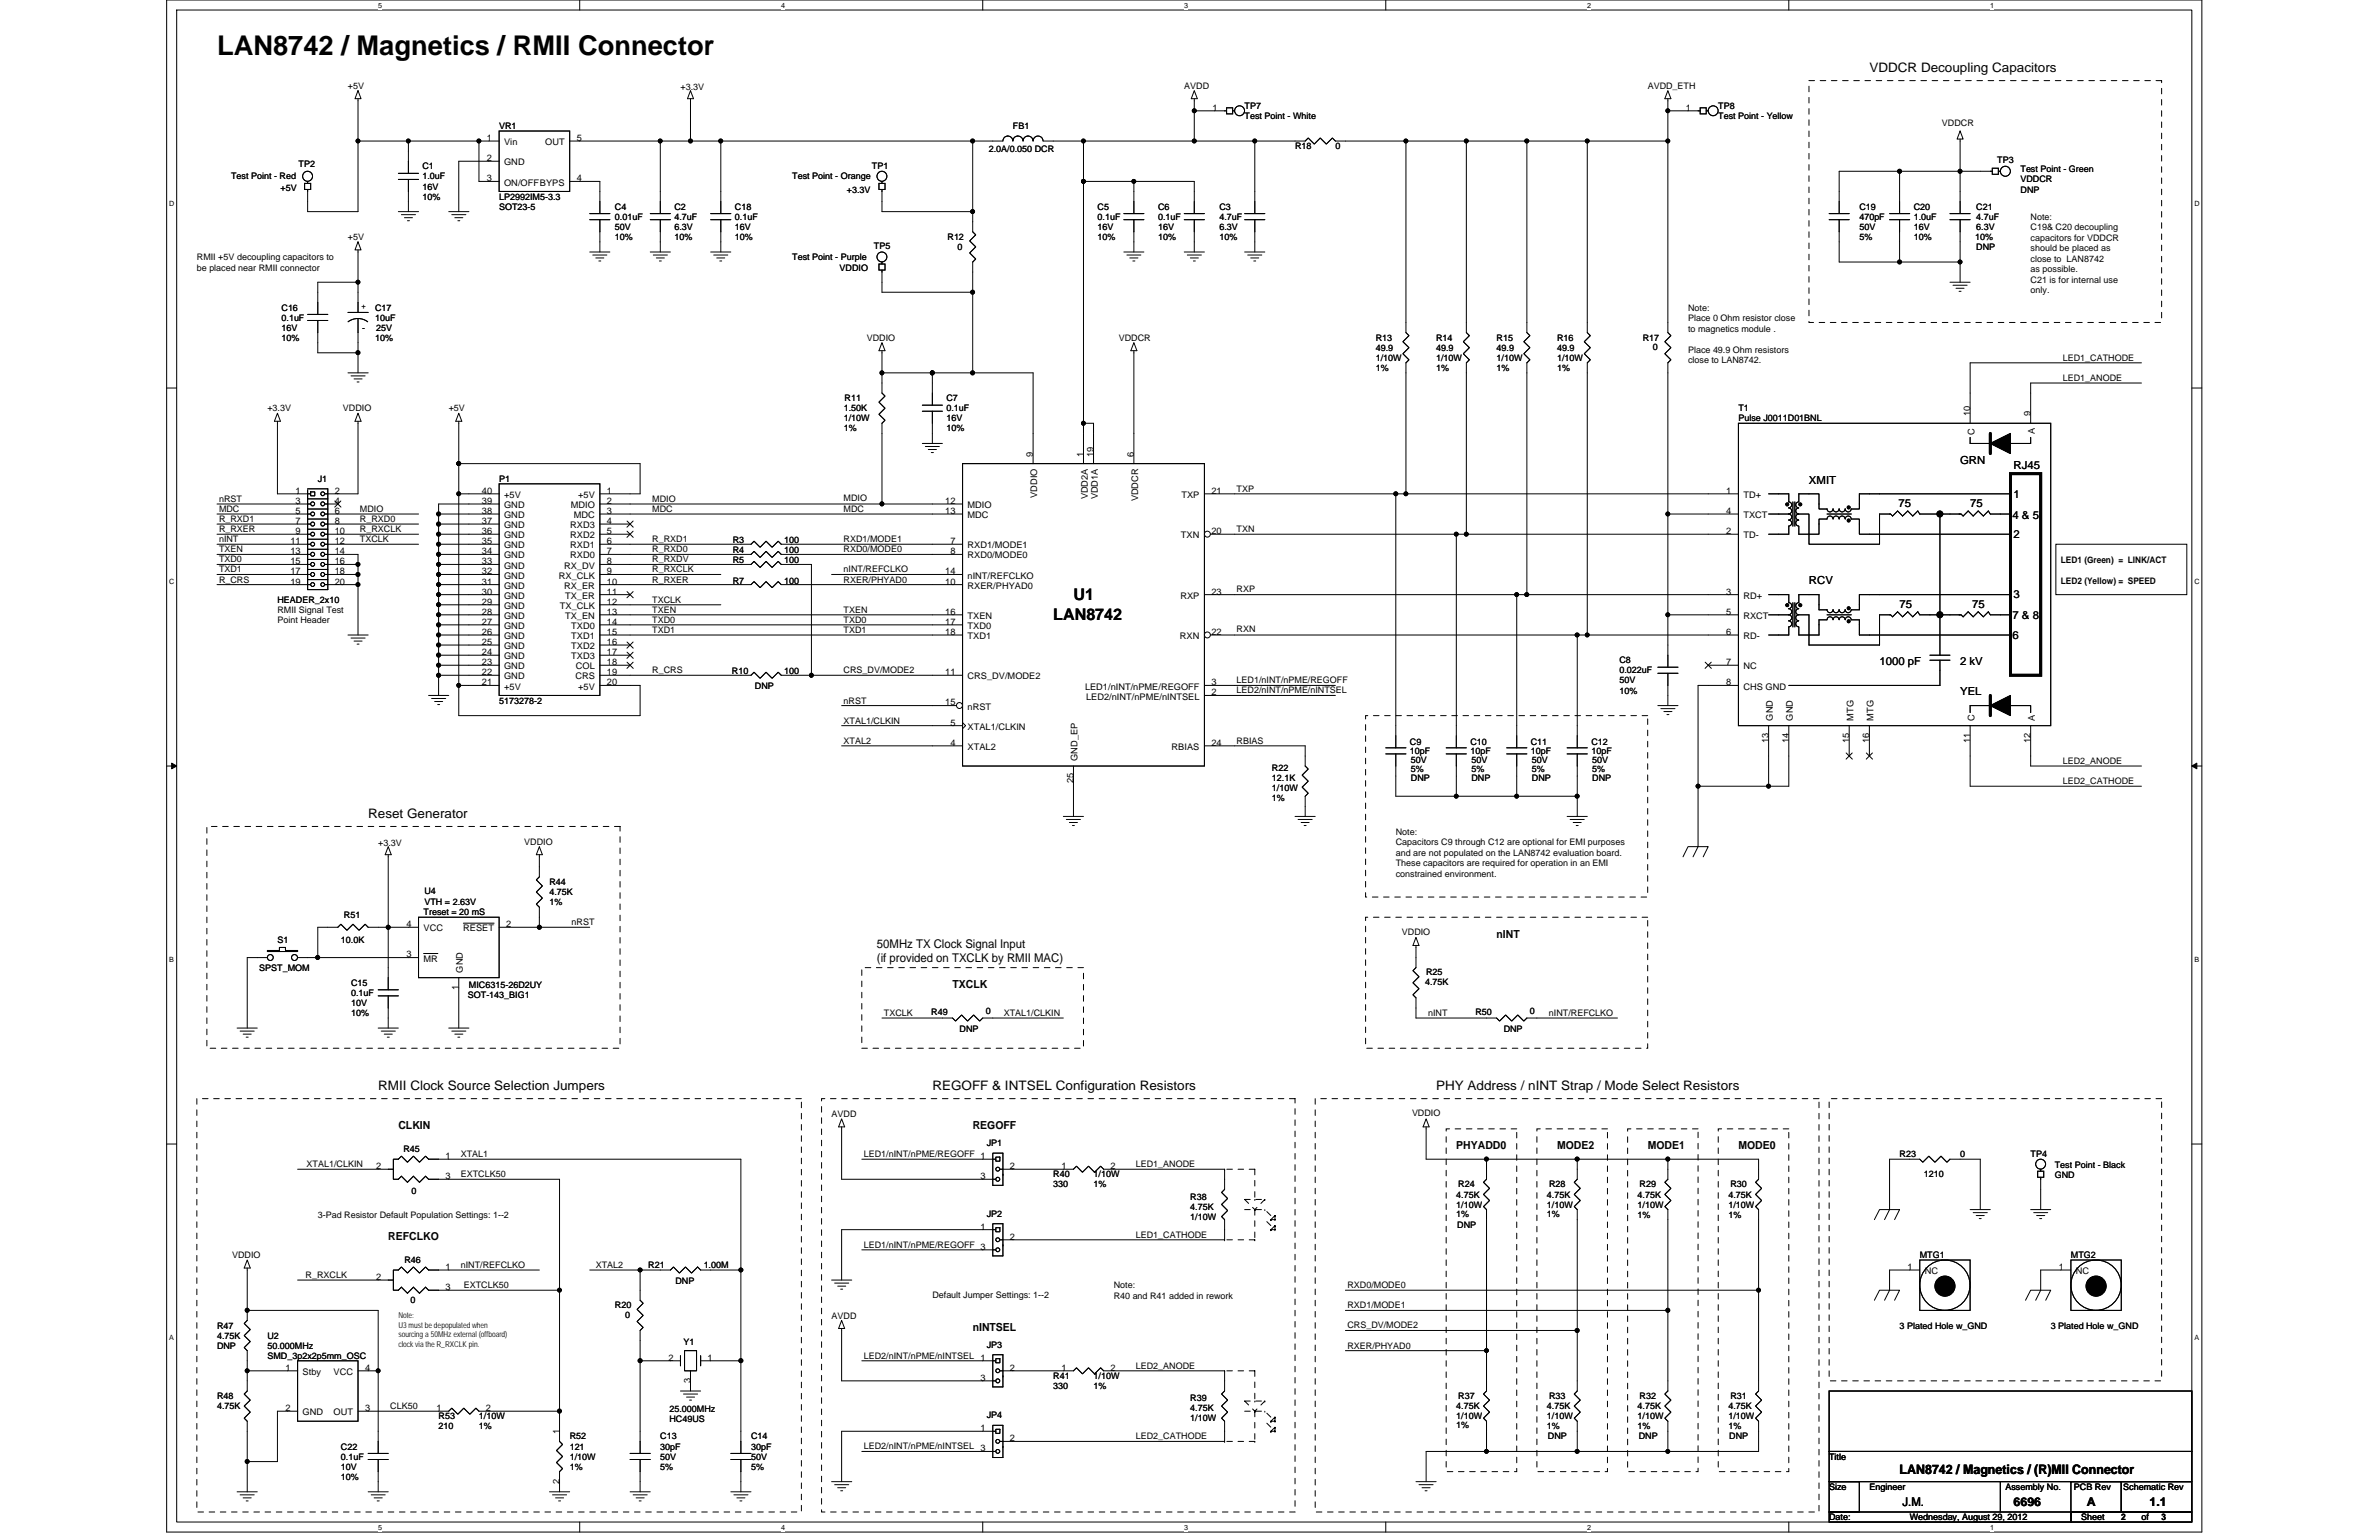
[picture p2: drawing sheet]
<svg xmlns="http://www.w3.org/2000/svg" width="432mm" height="279mm" viewBox="0 0 432 279" stroke-linecap="round" stroke-linejoin="round" font-family="sans-serif">
<defs><g id="words">
<text font-size="4.9" x="39.4" y="10.1">LAN8742 / Magnetics / RMII Connector</text>
<g font-size="2.9">
<text x="191.2" y="112.4">LAN8742</text>
<text x="194.8" y="108.8">U1</text>
</g>
<g font-size="2.4">
<text x="339.3" y="13.1">VDDCR Decoupling Capacitors</text>
<text x="66.8" y="148.4">Reset Generator</text>
<text x="68.6" y="197.8">RMII Clock Source Selection Jumpers</text>
<text x="169.2" y="197.8">REGOFF &amp; INTSEL Configuration Resistors</text>
<text x="260.7" y="197.8">PHY Address / nINT Strap / Mode Select Resistors</text>
<text x="344.8" y="267.4">LAN8742 / Magnetics / (R)MII Connector</text>
</g>
<g font-size="2.2">
<text x="159.2" y="172">50MHz TX Clock Signal Input</text>
<text x="159.2" y="174.5">(if provided on TXCLK by RMII MAC)</text>
<text x="345.3" y="273.2">J.M.</text>
<text x="365.5" y="273.2">6696</text>
<text x="378.8" y="273.2">A</text>
<text x="390.1" y="273.2">1.1</text>
</g>
<g font-size="2">
<text x="328.3" y="87.7">XMIT</text>
<text x="355.8" y="84.1">GRN</text>
<text x="365.5" y="85.2">RJ45</text>
<text x="344.6" y="91.9">75</text>
<text x="357.6" y="91.9">75</text>
<text x="365.3" y="94.1">4 &amp; 5</text>
<text x="365.5" y="90.3">1</text>
<text x="365.5" y="97.6">2</text>
<text x="328.3" y="106">RCV</text>
<text x="344.8" y="110.2">75</text>
<text x="357.9" y="110.2">75</text>
<text x="365.3" y="112.2">7 &amp; 8</text>
<text x="365.5" y="108.6">3</text>
<text x="365.3" y="115.9">6</text>
<text x="341.1" y="120.7">1000 pF</text>
<text x="355.8" y="120.7">2 kV</text>
<text x="355.8" y="126.2">YEL</text>
<text x="271.6" y="170.1">nINT</text>
<text x="172.9" y="179.2">TXCLK</text>
<text x="72.3" y="204.9">CLKIN</text>
<text x="176.6" y="204.9">REGOFF</text>
<text x="264.3" y="208.5">PHYADD0</text>
<text x="282.6" y="208.5">MODE2</text>
<text x="299.1" y="208.5">MODE1</text>
<text x="315.5" y="208.5">MODE0</text>
<text x="70.5" y="225">REFCLKO</text>
<text x="176.6" y="241.4">nINTSEL</text>
</g>
<g font-size="1.7">
<text x="220.1" y="20.1">1</text>
<text x="306" y="20.1">1</text>
<text x="88.4" y="29.2">2</text>
<text x="88.4" y="25.6">1</text>
<text x="91.5" y="30">GND</text>
<text x="91.5" y="26.3">Vin</text>
<text x="99" y="26.3">OUT</text>
<text x="104.7" y="25.6">5</text>
<text x="88.4" y="32.9">3</text>
<text x="91.5" y="33.7">ON/OFFBYPS</text>
<text x="104.7" y="32.9">4</text>
<text x="357.6" y="75.5" transform="rotate(-90 357.6 75.5)">10</text>
<text x="368.6" y="75.5" transform="rotate(-90 368.6 75.5)">9</text>
<text x="187.5" y="82.8" transform="rotate(-90 187.5 82.8)">9</text>
<text x="196.6" y="82.8" transform="rotate(-90 196.6 82.8)">1</text>
<text x="198.5" y="82.8" transform="rotate(-90 198.5 82.8)">19</text>
<text x="205.8" y="82.8" transform="rotate(-90 205.8 82.8)">6</text>
<text x="358.4" y="78.9" transform="rotate(-90 358.4 78.9)">C</text>
<text x="369.3" y="78.8" transform="rotate(-90 369.3 78.8)">A</text>
<text x="53.6" y="89.6">1</text>
<text x="60.8" y="89.6">2</text>
<text x="87.5" y="89.6">40</text>
<text x="110.2" y="89.6">1</text>
<text x="219.9" y="89.6">21</text>
<text x="313.3" y="89.6">1</text>
<text x="53.6" y="91.4">3</text>
<text x="53.6" y="93.2">5</text>
<text x="53.6" y="95.1">7</text>
<text x="60.8" y="91.4">4</text>
<text x="60.8" y="93.2">6</text>
<text x="60.8" y="95.1">8</text>
<text x="87.5" y="91.4">39</text>
<text x="87.5" y="93.2">38</text>
<text x="87.5" y="95.1">37</text>
<text x="91.5" y="90.3">+5V</text>
<text x="91.5" y="92.2">GND</text>
<text x="91.5" y="94">GND</text>
<text x="91.5" y="95.8">GND</text>
<text x="103.5" y="95.8">RXD3</text>
<text x="103.6" y="92.2">MDIO</text>
<text x="104.2" y="94">MDC</text>
<text x="104.9" y="90.3">+5V</text>
<text x="110.2" y="91.4">2</text>
<text x="110.2" y="93.2">3</text>
<text x="110.2" y="95.1">4</text>
<text x="171.6" y="91.4">12</text>
<text x="171.6" y="93.2">13</text>
<text x="175.6" y="92.2">MDIO</text>
<text x="175.6" y="94">MDC</text>
<text x="188.3" y="90.3" transform="rotate(-90 188.3 90.3)">VDDIO</text>
<text x="197.4" y="90.6" transform="rotate(-90 197.4 90.6)">VDD2A</text>
<text x="199.2" y="90.6" transform="rotate(-90 199.2 90.6)">VDD1A</text>
<text x="206.6" y="91" transform="rotate(-90 206.6 91)">VDDCR</text>
<text x="214.4" y="90.3">TXP</text>
<text x="313.3" y="93.2">4</text>
<text x="316.4" y="90.3">TD+</text>
<text x="316.4" y="94">TXCT</text>
<text x="52.7" y="98.7">11</text>
<text x="52.7" y="100.6">13</text>
<text x="53.6" y="96.9">9</text>
<text x="60.8" y="96.9">10</text>
<text x="60.8" y="98.7">12</text>
<text x="60.8" y="100.6">14</text>
<text x="87.5" y="96.9">36</text>
<text x="87.5" y="98.7">35</text>
<text x="87.5" y="100.6">34</text>
<text x="91.5" y="97.7">GND</text>
<text x="91.5" y="99.5">GND</text>
<text x="91.5" y="101.3">GND</text>
<text x="103.5" y="97.7">RXD2</text>
<text x="103.5" y="99.5">RXD1</text>
<text x="103.5" y="101.3">RXD0</text>
<text x="110.2" y="96.9">5</text>
<text x="110.2" y="98.7">6</text>
<text x="110.2" y="100.6">7</text>
<text x="172.5" y="98.7">7</text>
<text x="172.5" y="100.6">8</text>
<text x="175.6" y="99.5">RXD1/MODE1</text>
<text x="175.6" y="101.3">RXD0/MODE0</text>
<text x="214.4" y="97.7">TXN</text>
<text x="219.9" y="96.9">20</text>
<text x="313.3" y="96.9">2</text>
<text x="316.4" y="97.7">TD-</text>
<text x="52.7" y="102.4">15</text>
<text x="52.7" y="104.2">17</text>
<text x="52.7" y="106">19</text>
<text x="60.8" y="102.4">16</text>
<text x="60.8" y="104.2">18</text>
<text x="60.8" y="106">20</text>
<text x="87.5" y="102.4">33</text>
<text x="87.5" y="104.2">32</text>
<text x="87.5" y="106">31</text>
<text x="87.5" y="107.9">30</text>
<text x="91.5" y="103.1">GND</text>
<text x="91.5" y="105">GND</text>
<text x="91.5" y="106.8">GND</text>
<text x="101.5" y="105">RX_CLK</text>
<text x="102.4" y="103.1">RX_DV</text>
<text x="102.4" y="106.8">RX_ER</text>
<text x="110.2" y="102.4">8</text>
<text x="110.2" y="106">10</text>
<text x="110.2" y="107.9">11</text>
<text x="110.2" y="104.2">9</text>
<text x="171.6" y="106">10</text>
<text x="171.6" y="104.2">14</text>
<text x="175.6" y="106.8">RXER/PHYAD0</text>
<text x="175.6" y="105">nINT/REFCLKO</text>
<text x="219.9" y="107.9">23</text>
<text x="313.3" y="107.9">3</text>
<text x="87.5" y="109.7">29</text>
<text x="87.5" y="111.5">28</text>
<text x="87.5" y="113.3">27</text>
<text x="91.5" y="108.6">GND</text>
<text x="91.5" y="110.5">GND</text>
<text x="91.5" y="112.3">GND</text>
<text x="101.6" y="110.5">TX_CLK</text>
<text x="102.6" y="108.6">TX_ER</text>
<text x="102.6" y="112.3">TX_EN</text>
<text x="110.2" y="111.5">13</text>
<text x="110.2" y="113.3">14</text>
<text x="110.2" y="109.7">12</text>
<text x="171.6" y="111.5">16</text>
<text x="171.6" y="113.3">17</text>
<text x="175.6" y="112.3">TXEN</text>
<text x="214.2" y="108.6">RXP</text>
<text x="313.3" y="111.5">5</text>
<text x="316.4" y="108.6">RD+</text>
<text x="316.4" y="112.3">RXCT</text>
<text x="87.5" y="115.2">26</text>
<text x="87.5" y="117">25</text>
<text x="87.5" y="118.9">24</text>
<text x="91.5" y="114.1">GND</text>
<text x="91.5" y="116">GND</text>
<text x="91.5" y="117.8">GND</text>
<text x="91.5" y="119.6">GND</text>
<text x="103.7" y="114.1">TXD0</text>
<text x="103.7" y="116">TXD1</text>
<text x="103.7" y="117.8">TXD2</text>
<text x="103.7" y="119.6">TXD3</text>
<text x="110.2" y="115.2">15</text>
<text x="110.2" y="117">16</text>
<text x="110.2" y="118.9">17</text>
<text x="171.6" y="115.2">18</text>
<text x="175.6" y="114.1">TXD0</text>
<text x="175.6" y="116">TXD1</text>
<text x="214.2" y="116">RXN</text>
<text x="219.9" y="115.2">22</text>
<text x="313.3" y="115.2">6</text>
<text x="316.4" y="116">RD-</text>
<text x="87.5" y="120.7">23</text>
<text x="87.5" y="122.5">22</text>
<text x="87.5" y="124.3">21</text>
<text x="91.5" y="121.4">GND</text>
<text x="91.5" y="123.3">GND</text>
<text x="91.5" y="125.1">+5V</text>
<text x="104.4" y="123.3">CRS</text>
<text x="104.5" y="121.4">COL</text>
<text x="104.9" y="125.1">+5V</text>
<text x="110.2" y="120.7">18</text>
<text x="110.2" y="124.3">20</text>
<text x="110.2" y="122.5">19</text>
<text x="171.6" y="122.5">11</text>
<text x="175.6" y="123.3">CRS_DV/MODE2</text>
<text x="196.9" y="125.1">LED1/nINT/nPME/REGOFF</text>
<text x="219.9" y="124.3">3</text>
<text x="313.3" y="124.3">8</text>
<text x="313.3" y="120.7">7</text>
<text x="316.4" y="125.1">CHS GND</text>
<text x="316.4" y="121.4">NC</text>
<text x="171.6" y="128">15</text>
<text x="172.5" y="131.6">5</text>
<text x="175.6" y="128.8">nRST</text>
<text x="197.1" y="126.9">LED2/nINT/nPME/nINTSEL</text>
<text x="219.9" y="126.2">2</text>
<text x="321.8" y="130.7" transform="rotate(-90 321.8 130.7)">GND</text>
<text x="325.4" y="130.7" transform="rotate(-90 325.4 130.7)">GND</text>
<text x="336.4" y="130.7" transform="rotate(-90 336.4 130.7)">MTG</text>
<text x="340.1" y="130.7" transform="rotate(-90 340.1 130.7)">MTG</text>
<text x="358.4" y="130.7" transform="rotate(-90 358.4 130.7)">C</text>
<text x="369.3" y="130.7" transform="rotate(-90 369.3 130.7)">A</text>
<text x="172.5" y="135.3">4</text>
<text x="175.6" y="132.4">XTAL1/CLKIN</text>
<text x="175.6" y="136.1">XTAL2</text>
<text x="212.7" y="136.1">RBIAS</text>
<text x="219.9" y="135.3">24</text>
<text x="321" y="134.8" transform="rotate(-90 321 134.8)">13</text>
<text x="324.7" y="134.8" transform="rotate(-90 324.7 134.8)">14</text>
<text x="335.6" y="134.8" transform="rotate(-90 335.6 134.8)">15</text>
<text x="339.3" y="134.8" transform="rotate(-90 339.3 134.8)">16</text>
<text x="357.6" y="134.8" transform="rotate(-90 357.6 134.8)">11</text>
<text x="368.6" y="134.8" transform="rotate(-90 368.6 134.8)">12</text>
<text x="194.8" y="142.1" transform="rotate(-90 194.8 142.1)">25</text>
<text x="195.6" y="138.1" transform="rotate(-90 195.6 138.1)">GND_EP</text>
<text x="73.8" y="168.2">4</text>
<text x="73.8" y="173.7">3</text>
<text x="76.9" y="169">VCC</text>
<text x="84.1" y="169">RESET</text>
<text x="91.9" y="168.2">2</text>
<text x="76.9" y="174.5">MR</text>
<text x="83.2" y="179.6" transform="rotate(-90 83.2 179.6)">1</text>
<text x="84" y="176.5" transform="rotate(-90 84 176.5)">GND</text>
<text x="68.3" y="212.1">2</text>
<text x="80.9" y="210.3">1</text>
<text x="80.9" y="213.9">3</text>
<text x="178" y="213.9">3</text>
<text x="183.3" y="212.1">2</text>
<text x="192.6" y="212.1">1</text>
<text x="201.6" y="212.1">2</text>
<text x="178" y="223.1">1</text>
<text x="183.3" y="224.9">2</text>
<text x="68.3" y="232.2">2</text>
<text x="80.9" y="230.4">1</text>
<text x="346.2" y="230.4">1</text>
<text x="349.4" y="231.2">NC</text>
<text x="373.7" y="230.4">1</text>
<text x="376.8" y="231.2">NC</text>
<text x="80.9" y="234.1">3</text>
<text x="51.8" y="248.7">1</text>
<text x="54.9" y="249.4">Stby</text>
<text x="60.5" y="249.4">VCC</text>
<text x="66.3" y="248.7">4</text>
<text x="121.3" y="246.9">2</text>
<text x="125.3" y="250.9" transform="rotate(-90 125.3 250.9)">3</text>
<text x="128.4" y="246.9">1</text>
<text x="178" y="246.9">1</text>
<text x="178" y="250.5">3</text>
<text x="183.3" y="248.7">2</text>
<text x="192.6" y="248.7">1</text>
<text x="201.6" y="248.7">2</text>
<text x="51.8" y="256">2</text>
<text x="54.9" y="256.8">GND</text>
<text x="60.5" y="256.8">OUT</text>
<text x="66.3" y="256">3</text>
<text x="79.2" y="256">1</text>
<text x="88.2" y="256">2</text>
<text x="101.5" y="260.2" transform="rotate(-90 101.5 260.2)">1</text>
<text x="178" y="259.7">1</text>
<text x="178" y="263.3">3</text>
<text x="183.3" y="261.5">2</text>
<text x="101.5" y="269.2" transform="rotate(-90 101.5 269.2)">2</text>
</g>
<g font-size="1.6">
<text x="63.2" y="16.1">+5V</text>
<text x="123.5" y="16.3">+3.3V</text>
<text x="214.9" y="16.1">AVDD</text>
<text x="299.1" y="16.1">AVDD_ETH</text>
<text x="90.6" y="23.4">VR1</text>
<text x="183.9" y="23.4">FB1</text>
<text x="225.9" y="19.8">TP7</text>
<text x="225.9" y="21.6">Test Point - White</text>
<text x="311.9" y="19.8">TP8</text>
<text x="311.9" y="21.6">Test Point - Yellow</text>
<text x="352.5" y="22.9">VDDCR</text>
<text x="179.5" y="27.6">2.0A/0.050 DCR</text>
<text x="235.1" y="27.1">R18</text>
<text x="242.4" y="27.1">0</text>
<text x="362.5" y="29.6">TP3</text>
<text x="42" y="32.6">Test Point - Red</text>
<text x="50.9" y="34.6">+5V</text>
<text x="54.2" y="30.4">TP2</text>
<text x="76.7" y="30.7">C1</text>
<text x="76.7" y="32.6">1.0uF</text>
<text x="76.7" y="34.4">16V</text>
<text x="143.8" y="32.6">Test Point - Orange</text>
<text x="153.7" y="34.9">+3.3V</text>
<text x="158.3" y="30.7">TP1</text>
<text x="366.7" y="31.3">Test Point - Green</text>
<text x="366.7" y="33.1">VDDCR</text>
<text x="366.7" y="34.9">DNP</text>
<text x="76.7" y="36.2">10%</text>
<text x="90.6" y="36.2">LP2992IM5-3.3</text>
<text x="90.6" y="38.1">SOT23-5</text>
<text x="111.6" y="38.1">C4</text>
<text x="111.6" y="39.9">0.01uF</text>
<text x="111.6" y="41.7">50V</text>
<text x="122.4" y="38.1">C2</text>
<text x="122.4" y="39.9">4.7uF</text>
<text x="122.4" y="41.7">6.3V</text>
<text x="133.4" y="38.1">C18</text>
<text x="133.4" y="39.9">0.1uF</text>
<text x="133.4" y="41.7">16V</text>
<text x="199.2" y="38.1">C5</text>
<text x="199.2" y="39.9">0.1uF</text>
<text x="199.2" y="41.7">16V</text>
<text x="210.2" y="38.1">C6</text>
<text x="210.2" y="39.9">0.1uF</text>
<text x="210.2" y="41.7">16V</text>
<text x="221.3" y="38.1">C3</text>
<text x="221.3" y="39.9">4.7uF</text>
<text x="221.3" y="41.7">6.3V</text>
<text x="337.5" y="38.1">C19</text>
<text x="337.5" y="39.9">470pF</text>
<text x="337.5" y="41.7">50V</text>
<text x="347.3" y="38.1">C20</text>
<text x="347.3" y="39.9">1.0uF</text>
<text x="347.3" y="41.7">16V</text>
<text x="358.7" y="38.1">C21</text>
<text x="358.7" y="39.9">4.7uF</text>
<text x="358.7" y="41.7">6.3V</text>
<text x="368.6" y="39.9">Note:</text>
<text x="368.6" y="41.8">C19&amp; C20 decoupling</text>
<text x="35.7" y="47.2">RMII +5V decoupling capacitors to</text>
<text x="63.2" y="43.5">+5V</text>
<text x="111.6" y="43.5">10%</text>
<text x="122.4" y="43.5">10%</text>
<text x="133.4" y="43.5">10%</text>
<text x="143.8" y="47.2">Test Point - Purple</text>
<text x="158.6" y="45.2">TP5</text>
<text x="172" y="43.5">R12</text>
<text x="173.8" y="45.4">0</text>
<text x="199.2" y="43.5">10%</text>
<text x="210.2" y="43.5">10%</text>
<text x="221.3" y="43.5">10%</text>
<text x="337.5" y="43.5">5%</text>
<text x="347.3" y="43.5">10%</text>
<text x="358.5" y="43.5">10%</text>
<text x="358.7" y="45.4">DNP</text>
<text x="368.6" y="43.7">capacitors for VDDCR</text>
<text x="368.6" y="45.6">should be placed as</text>
<text x="368.6" y="47.5">close to LAN8742</text>
<text x="35.7" y="49.1">be placed near RMII connector</text>
<text x="152.4" y="49.2">VDDIO</text>
<text x="368.6" y="49.4">as possible.</text>
<text x="368.6" y="51.3">C21 is for internal use</text>
<text x="368.6" y="53.2">only.</text>
<text x="51.1" y="56.3">C16</text>
<text x="51.1" y="58.2">0.1uF</text>
<text x="51.1" y="60">16V</text>
<text x="65.5" y="56.1">+</text>
<text x="65.7" y="60">-</text>
<text x="68.1" y="56.3">C17</text>
<text x="68.1" y="58.2">10uF</text>
<text x="68.3" y="60">25V</text>
<text x="306.4" y="56.3">Note:</text>
<text x="306.4" y="58.3">Place 0 Ohm resistor close</text>
<text x="51.1" y="61.8">10%</text>
<text x="68.1" y="61.8">10%</text>
<text x="157.3" y="61.8">VDDIO</text>
<text x="203.1" y="61.8">VDDCR</text>
<text x="249.7" y="61.8">R13</text>
<text x="249.7" y="63.6">49.9</text>
<text x="249.7" y="65.5">1/10W</text>
<text x="260.7" y="61.8">R14</text>
<text x="260.7" y="63.6">49.9</text>
<text x="260.7" y="65.5">1/10W</text>
<text x="271.6" y="61.8">R15</text>
<text x="271.6" y="63.6">49.9</text>
<text x="271.6" y="65.5">1/10W</text>
<text x="282.6" y="61.8">R16</text>
<text x="282.6" y="63.6">49.9</text>
<text x="282.6" y="65.5">1/10W</text>
<text x="298.2" y="61.8">R17</text>
<text x="300" y="63.5">0</text>
<text x="306.4" y="60.2">to magnetics module .</text>
<text x="306.4" y="64">Place 49.9 Ohm resistors</text>
<text x="306.4" y="65.9">close to LAN8742.</text>
<text x="374.4" y="65.5">LED1_CATHODE</text>
<text x="249.7" y="67.3">1%</text>
<text x="260.7" y="67.3">1%</text>
<text x="271.6" y="67.3">1%</text>
<text x="282.6" y="67.3">1%</text>
<text x="374.4" y="69.1">LED1_ANODE</text>
<text x="48.5" y="74.6">+3.3V</text>
<text x="62.3" y="74.6">VDDIO</text>
<text x="81.4" y="74.6">+5V</text>
<text x="153.1" y="74.6">1.50K</text>
<text x="153.1" y="76.5">1/10W</text>
<text x="153.3" y="72.8">R11</text>
<text x="171.8" y="72.8">C7</text>
<text x="171.8" y="74.6">0.1uF</text>
<text x="171.8" y="76.5">16V</text>
<text x="315.5" y="74.6">T1</text>
<text x="315.5" y="76.5">Pulse J0011D01BNL</text>
<text x="153.1" y="78.3">1%</text>
<text x="171.8" y="78.3">10%</text>
<text x="57.7" y="87.4">J1</text>
<text x="90.6" y="87.4">P1</text>
<text x="224.5" y="89.2">TXP</text>
<text x="39.8" y="91.1">nRST</text>
<text x="39.8" y="92.9">MDC</text>
<text x="39.8" y="94.7">R_RXD1</text>
<text x="65.3" y="94.7">R_RXD0</text>
<text x="65.3" y="92.9">MDIO</text>
<text x="118.4" y="92.9">MDC</text>
<text x="118.4" y="91.1">MDIO</text>
<text x="153.1" y="92.9">MDC</text>
<text x="153.1" y="90.9">MDIO</text>
<text x="39.8" y="98.4">nINT</text>
<text x="39.8" y="100.2">TXEN</text>
<text x="39.8" y="96.6">R_RXER</text>
<text x="65.3" y="96.6">R_RXCLK</text>
<text x="65.3" y="98.4">TXCLK</text>
<text x="118.4" y="98.4">R_RXD1</text>
<text x="118.4" y="100.2">R_RXD0</text>
<text x="133" y="100.4">R4</text>
<text x="133" y="98.6">R3</text>
<text x="142.3" y="100.4">100</text>
<text x="142.3" y="98.6">100</text>
<text x="153.1" y="100.2">RXD0/MODE0</text>
<text x="153.1" y="98.4">RXD1/MODE1</text>
<text x="224.5" y="96.6">TXN</text>
<text x="39.8" y="102">TXD0</text>
<text x="39.8" y="103.9">TXD1</text>
<text x="39.8" y="105.7">R_CRS</text>
<text x="118.4" y="105.7">R_RXER</text>
<text x="118.4" y="102">R_RXDV</text>
<text x="118.4" y="103.9">R_RXCLK</text>
<text x="133" y="102.2">R5</text>
<text x="133" y="105.9">R7</text>
<text x="142.3" y="102.2">100</text>
<text x="142.3" y="105.9">100</text>
<text x="153.1" y="103.9">nINT/REFCLKO</text>
<text x="153.1" y="105.7">RXER/PHYAD0</text>
<text x="224.5" y="107.4">RXP</text>
<text x="374.1" y="102.1">LED1 (Green) = LINK/ACT</text>
<text x="374.1" y="106">LED2 (Yellow) = SPEED</text>
<text x="50.4" y="109.4">HEADER_2x10</text>
<text x="50.4" y="111.2">RMII Signal Test</text>
<text x="50.4" y="113.1">Point Header</text>
<text x="118.4" y="111.2">TXEN</text>
<text x="118.4" y="113">TXD0</text>
<text x="118.4" y="109.4">TXCLK</text>
<text x="153.1" y="113">TXD0</text>
<text x="153.1" y="111.2">TXEN</text>
<text x="118.4" y="114.9">TXD1</text>
<text x="153.1" y="114.9">TXD1</text>
<text x="224.5" y="114.7">RXN</text>
<text x="118.4" y="122.2">R_CRS</text>
<text x="132.8" y="122.4">R10</text>
<text x="137" y="124.9">DNP</text>
<text x="142.3" y="122.4">100</text>
<text x="153.1" y="122.2">CRS_DV/MODE2</text>
<text x="224.5" y="124">LED1/nINT/nPME/REGOFF</text>
<text x="224.5" y="125.8">LED2/nINT/nPME/nINTSEL</text>
<text x="293.9" y="120.4">C8</text>
<text x="293.9" y="122.2">0.022uF</text>
<text x="293.9" y="124">50V</text>
<text x="293.9" y="125.8">10%</text>
<text x="90.6" y="127.7">5173278-2</text>
<text x="153.1" y="131.3">XTAL1/CLKIN</text>
<text x="153.1" y="127.7">nRST</text>
<text x="153.1" y="135">XTAL2</text>
<text x="224.5" y="135">RBIAS</text>
<text x="255.9" y="135.1">C9</text>
<text x="255.9" y="136.8">10pF</text>
<text x="266.9" y="135.1">C10</text>
<text x="266.9" y="136.8">10pF</text>
<text x="277.9" y="135.1">C11</text>
<text x="277.9" y="136.8">10pF</text>
<text x="288.8" y="135.1">C12</text>
<text x="288.8" y="136.8">10pF</text>
<text x="230.9" y="139.9">R22</text>
<text x="230.9" y="141.7">12.1K</text>
<text x="230.9" y="143.6">1/10W</text>
<text x="256.1" y="138.5">50V</text>
<text x="256.1" y="140.1">5%</text>
<text x="256.1" y="141.7">DNP</text>
<text x="267.1" y="138.5">50V</text>
<text x="267.1" y="140.1">5%</text>
<text x="267.1" y="141.7">DNP</text>
<text x="278" y="138.5">50V</text>
<text x="278" y="140.1">5%</text>
<text x="278" y="141.7">DNP</text>
<text x="289" y="138.5">50V</text>
<text x="289" y="140.1">5%</text>
<text x="289" y="141.7">DNP</text>
<text x="374.4" y="138.6">LED2_ANODE</text>
<text x="374.4" y="142.3">LED2_CATHODE</text>
<text x="230.9" y="145.4">1%</text>
<text x="68.6" y="153.4">+3.3V</text>
<text x="95.2" y="153.3">VDDIO</text>
<text x="253.3" y="151.4">Note:</text>
<text x="253.3" y="153.3">Capacitors C9 through C12 are optional for EMI purposes</text>
<text x="253.3" y="155.2">and are not populated on the LAN8742 evaluation board.</text>
<text x="99.7" y="160.6">R44</text>
<text x="253.3" y="157.1">These capacitors are required for operation in an EMI</text>
<text x="253.3" y="159">constrained environment.</text>
<text x="62.4" y="166.6">R51</text>
<text x="76.9" y="166.1">Treset = 20 mS</text>
<text x="77" y="162.2">U4</text>
<text x="77" y="164.2">VTH = 2.63V</text>
<text x="99.7" y="162.4">4.75K</text>
<text x="99.7" y="164.2">1%</text>
<text x="103.8" y="167.9">nRST</text>
<text x="50.4" y="171">S1</text>
<text x="61.9" y="171">10.0K</text>
<text x="254.4" y="169.5">VDDIO</text>
<text x="47.1" y="176.1">SPST_MOM</text>
<text x="63.7" y="178.9">C15</text>
<text x="85.1" y="179.2">MIC6315-26D2UY</text>
<text x="258.7" y="178.7">4.75K</text>
<text x="258.8" y="176.8">R25</text>
<text x="63.7" y="180.7">0.1uF</text>
<text x="63.7" y="182.5">10V</text>
<text x="63.7" y="184.4">10%</text>
<text x="84.9" y="181.1">SOT-143_BIG1</text>
<text x="160.4" y="184.3">TXCLK</text>
<text x="169" y="184.2">R49</text>
<text x="178.9" y="184">0</text>
<text x="182.2" y="184.3">XTAL1/CLKIN</text>
<text x="259.2" y="184.3">nINT</text>
<text x="267.8" y="184.2">R50</text>
<text x="277.7" y="184">0</text>
<text x="281.1" y="184.3">nINT/REFCLKO</text>
<text x="174.2" y="187.3">DNP</text>
<text x="272.9" y="187.3">DNP</text>
<text x="150.9" y="202.6">AVDD</text>
<text x="256.3" y="202.5">VDDIO</text>
<text x="73.2" y="209">R45</text>
<text x="83.6" y="210">XTAL1</text>
<text x="156.8" y="210">LED1/nINT/nPME/REGOFF 1</text>
<text x="179.1" y="207.9">JP1</text>
<text x="344.8" y="210">R23</text>
<text x="355.8" y="210">0</text>
<text x="368.6" y="210">TP4</text>
<text x="55.6" y="211.8">XTAL1/CLKIN</text>
<text x="83.6" y="213.6">EXTCLK50</text>
<text x="191.2" y="213.6">R40</text>
<text x="191.2" y="215.4">330</text>
<text x="198.5" y="213.6">1/10W</text>
<text x="198.5" y="215.4">1%</text>
<text x="206.2" y="211.8">LED1_ANODE</text>
<text x="264.7" y="215.4">R24</text>
<text x="281.2" y="215.4">R28</text>
<text x="297.6" y="215.4">R29</text>
<text x="314.1" y="215.4">R30</text>
<text x="349.2" y="213.6">1210</text>
<text x="373" y="212">Test Point - Black</text>
<text x="373" y="213.8">GND</text>
<text x="57.7" y="220.9">3-Pad Resistor Default Population Settings: 1--2</text>
<text x="74.7" y="216.5">0</text>
<text x="179.1" y="220.7">JP2</text>
<text x="216" y="217.6">R38</text>
<text x="216" y="219.5">4.75K</text>
<text x="216" y="221.3">1/10W</text>
<text x="264.3" y="217.3">4.75K</text>
<text x="264.3" y="219.1">1/10W</text>
<text x="264.3" y="220.7">1%</text>
<text x="280.8" y="217.3">4.75K</text>
<text x="280.8" y="219.1">1/10W</text>
<text x="280.8" y="220.7">1%</text>
<text x="297.2" y="217.3">4.75K</text>
<text x="297.2" y="219.1">1/10W</text>
<text x="297.2" y="220.9">1%</text>
<text x="313.7" y="217.3">4.75K</text>
<text x="313.7" y="219.1">1/10W</text>
<text x="313.7" y="220.9">1%</text>
<text x="156.8" y="226.4">LED1/nINT/nPME/REGOFF 3</text>
<text x="206.2" y="224.6">LED1_CATHODE</text>
<text x="264.5" y="222.8">DNP</text>
<text x="42.1" y="228.2">VDDIO</text>
<text x="55.5" y="231.9">R_RXCLK</text>
<text x="73.4" y="229.2">R46</text>
<text x="83.6" y="230.1">nINT/REFCLKO</text>
<text x="84.2" y="233.7">EXTCLK50</text>
<text x="108.1" y="230.1">XTAL2</text>
<text x="117.7" y="230.1">R21</text>
<text x="122.6" y="233">DNP</text>
<text x="127.7" y="230.1">1.00M</text>
<text x="202.1" y="233.7">Note:</text>
<text x="244.6" y="233.7">RXD0/MODE0</text>
<text x="348.4" y="228.2">MTG1</text>
<text x="375.9" y="228.2">MTG2</text>
<text x="74.5" y="236.5">0</text>
<text x="111.6" y="237.4">R20</text>
<text x="113.5" y="239">0</text>
<text x="150.9" y="239.2">AVDD</text>
<text x="169.2" y="235.6">Default Jumper Settings: 1--2</text>
<text x="202.1" y="235.6">R40 and R41 added in rework</text>
<text x="244.6" y="237.4">RXD1/MODE1</text>
<text x="39.4" y="241">R47</text>
<text x="39.4" y="242.9">4.75K</text>
<text x="39.4" y="244.7">DNP</text>
<text x="48.5" y="242.9">U2</text>
<text x="48.5" y="244.7">50.000MHz</text>
<text x="124.1" y="244">Y1</text>
<text x="179.1" y="244.5">JP3</text>
<text x="244.6" y="241">CRS_DV/MODE2</text>
<text x="244.6" y="244.7">RXER/PHYAD0</text>
<text x="344.8" y="241">3 Plated Hole w_GND</text>
<text x="372.2" y="241">3 Plated Hole w_GND</text>
<text x="48.5" y="246.5">SMD_3p2x2p5mm_OSC</text>
<text x="156.8" y="246.5">LED2/nINT/nPME/nINTSEL</text>
<text x="191.2" y="250.2">R41</text>
<text x="198.5" y="250.2">1/10W</text>
<text x="206.2" y="248.3">LED2_ANODE</text>
<text x="39.4" y="253.9">R48</text>
<text x="39.4" y="255.7">4.75K</text>
<text x="70.8" y="255.7">CLK50</text>
<text x="79.6" y="257.5">R53</text>
<text x="86.9" y="257.5">1/10W</text>
<text x="121.5" y="256.2">25.000MHz</text>
<text x="179.1" y="257.3">JP4</text>
<text x="191.2" y="252">330</text>
<text x="198.5" y="252">1%</text>
<text x="216" y="254.2">R39</text>
<text x="216" y="256">4.75K</text>
<text x="216" y="257.9">1/10W</text>
<text x="264.3" y="255.7">4.75K</text>
<text x="264.3" y="257.5">1/10W</text>
<text x="264.7" y="253.9">R37</text>
<text x="280.8" y="255.7">4.75K</text>
<text x="280.8" y="257.5">1/10W</text>
<text x="281.2" y="253.9">R33</text>
<text x="297.2" y="255.7">4.75K</text>
<text x="297.2" y="257.5">1/10W</text>
<text x="297.6" y="253.9">R32</text>
<text x="313.7" y="255.7">4.75K</text>
<text x="313.7" y="257.5">1/10W</text>
<text x="314.1" y="253.9">R31</text>
<text x="61.9" y="263">C22</text>
<text x="79.6" y="259.3">210</text>
<text x="86.9" y="259.3">1%</text>
<text x="103.4" y="261.2">R52</text>
<text x="103.4" y="263">121</text>
<text x="119.8" y="261.2">C13</text>
<text x="119.8" y="263">30pF</text>
<text x="121.5" y="258.1">HC49US</text>
<text x="136.3" y="261.2">C14</text>
<text x="136.3" y="263">30pF</text>
<text x="156.8" y="263">LED2/nINT/nPME/nINTSEL</text>
<text x="206.2" y="261.2">LED2_CATHODE</text>
<text x="264.3" y="259.1">1%</text>
<text x="280.8" y="259.3">1%</text>
<text x="281" y="261.2">DNP</text>
<text x="297.2" y="259.3">1%</text>
<text x="297.4" y="261.2">DNP</text>
<text x="313.7" y="259.3">1%</text>
<text x="313.9" y="261.2">DNP</text>
<text x="61.9" y="264.8">0.1uF</text>
<text x="61.9" y="266.7">10V</text>
<text x="61.9" y="268.5">10%</text>
<text x="103.4" y="264.8">1/10W</text>
<text x="103.4" y="266.7">1%</text>
<text x="119.8" y="264.8">50V</text>
<text x="119.8" y="266.7">5%</text>
<text x="136.3" y="264.8">50V</text>
<text x="136.3" y="266.7">5%</text>
<text x="332" y="264.8">Title</text>
<text x="332" y="270.3">Size</text>
<text x="332" y="275.8">Date:</text>
<text x="339.3" y="270.3">Engineer</text>
<text x="346.6" y="275.8">Wednesday, August 29, 2012</text>
<text x="364" y="270.3">Assembly No.</text>
<text x="376.4" y="270.3">PCB Rev</text>
<text x="377.7" y="275.8">Sheet</text>
<text x="385" y="275.8">2</text>
<text x="385.4" y="270.3">Schematic Rev</text>
<text x="388.7" y="275.8">of</text>
<text x="392.3" y="275.8">3</text>
</g>
<g font-size="1.5">
<text x="72.3" y="239.1">Note:</text>
<text x="72.3" y="240.9">U3 must be depopulated when</text>
<text x="72.3" y="242.6">sourcing a 50MHz external (offboard)</text>
<text x="72.3" y="244.3">clock via the R_RXCLK pin.</text>
</g>
<g font-size="1.3">
<text x="68.6" y="1.4">5</text>
<text x="141.8" y="1.4">4</text>
<text x="214.9" y="1.4">3</text>
<text x="288.1" y="1.4">2</text>
<text x="361.3" y="1.4">1</text>
<text x="30.7" y="37.3">D</text>
<text x="398.3" y="37.3">D</text>
<text x="30.7" y="105.9">C</text>
<text x="398.3" y="105.9">C</text>
<text x="30.7" y="174.5">B</text>
<text x="398.3" y="174.5">B</text>
<text x="30.7" y="243">A</text>
<text x="398.3" y="243">A</text>
<text x="68.6" y="277.5">5</text>
<text x="141.8" y="277.5">4</text>
<text x="214.9" y="277.5">3</text>
<text x="288.1" y="277.5">2</text>
<text x="361.3" y="277.5">1</text>
</g>
</g></defs>
<path d="M30.2 0h369.4v278h-369.4zM32.1 1.8h365.7v274.3h-365.7z" fill="none" stroke="#000" stroke-width=".18"/>
<g fill="#fff">
<path d="M68.6 .2h.8v1.5h-.8z"/>
<path d="M68.6 276.3h.8v1.5h-.8z"/>
</g>
<path d="M105.2 0v1.8M105.2 276.1v1.9" fill="none" stroke="#000" stroke-width=".18"/>
<g fill="#fff">
<path d="M141.8 .2h.7v1.5h-.7z"/>
<path d="M141.8 276.3h.7v1.5h-.7z"/>
</g>
<path d="M178.4 0v1.8M178.4 276.1v1.9" fill="none" stroke="#000" stroke-width=".18"/>
<g fill="#fff">
<path d="M214.9 .2h.8v1.5h-.8z"/>
<path d="M214.9 276.3h.8v1.5h-.8z"/>
</g>
<path d="M251.5 0v1.8M251.5 276.1v1.9" fill="none" stroke="#000" stroke-width=".18"/>
<g fill="#fff">
<path d="M288.1 .2h.7v1.5h-.7z"/>
<path d="M288.1 276.3h.7v1.5h-.7z"/>
</g>
<path d="M324.7 0v1.8M324.7 276.1v1.9" fill="none" stroke="#000" stroke-width=".18"/>
<g fill="#fff">
<path d="M361.3 .2h.7v1.5h-.7z"/>
<path d="M361.3 276.3h.7v1.5h-.7z"/>
<path d="M30.7 36.1h1v1.5h-1z"/>
<path d="M398.3 36.1h.9v1.5h-.9z"/>
<path d="M30.7 104.7h1v1.5h-1z"/>
<path d="M398.3 104.7h.9v1.5h-.9z"/>
</g>
<path d="M30.2 70.4h1.9M397.8 70.4h1.8" fill="none" stroke="#000" stroke-width=".18"/>
<g fill="#fff">
<path d="M30.7 173.3h.9v1.4h-.9z"/>
<path d="M398.3 173.3h.9v1.4h-.9z"/>
</g>
<path d="M30.2 139h1.9M397.8 139h1.8" fill="none" stroke="#000" stroke-width=".18"/>
<path d="M31.2 138.5l.9 .5-.9 .5zM397.8 139l.9-.5v1z" fill="#000" stroke="#000" stroke-width=".18"/>
<g fill="#fff">
<path d="M30.7 241.9h.9v1.4h-.9z"/>
<path d="M398.3 241.9h.9v1.4h-.9z"/>
</g>
<g fill="none" stroke="#000" stroke-width=".18">
<path d="M65 17.9v7.7M65 16.4l.5 1.5h-1.1zM125.3 17.9v7.7M125.3 16.4l.6 1.5h-1.1zM216.8 17.9v2.2M216.8 16.4l.5 1.5h-1.1zM222.6 19.6h1.1v1.1h-1.1zM302.7 17.9v2.2M302.7 16.4l.6 1.5h-1.1zM308.6 19.6h1.1v1.1h-1.1zM65 25.6h9.1M65 25.6v12.8h-9.2v-1.8"/>
<path d="M72.3 38.4h3.7M72.3 31.5h3.7M72.3 32.6h3.7M72.9 38.9h2.5M73.4 39.5h1.5M74.1 25.6v5.9M74.1 32.6v5.8M74.1 25.6h12.8M81.4 38.4h3.7M82 38.9h2.6M82.5 39.5h1.5M86.9 25.6v7.3h3.7"/>
<path d="M86.9 25.6h3.7M90.6 29.3h-7.3v9.1M90.6 23.8h12.8v10.9h-12.8zM103.4 25.6h16.4M103.4 32.9h5.5v5.9M107 38.8h3.7M107 39.9h3.7M108.9 39.9v5.8M118 38.8h3.7M118 39.9h3.7M119.8 39.9v5.8M119.8 25.6h5.5"/>
<path d="M119.8 25.6v13.2M125.3 25.6h5.5M129 38.8h3.7M129 39.9h3.7M130.8 25.6v13.2M130.8 39.9v5.8M130.8 25.6h45.8M160.1 36.6v1.8h16.5M176.6 25.6h3.6M176.6 25.6v12.8M176.6 38.4v1.8M191.2 25.6h5.5"/>
<path d="M196.7 32.9v43.9M196.7 32.9h9.1M196.7 25.6v7.3M196.7 25.6h20.1M204 38.8h3.6M204 39.9h3.6M205.8 32.9v5.9M205.8 32.9h11v1.8M205.8 39.9v5.8M216.8 20.1h5.8M216.8 20.1v5.5M216.8 25.6h11"/>
<path d="M223.7 20.1h.4M227.8 25.6v9.1M227.8 25.6h9.1l.5-.6 1.1 1.1 1.1-1.1 1.1 1.1 1.1-1.1 .6 .6h12.8M255.2 25.6h10.9M255.2 25.6v34.7l.5 .6-1.1 1.1 1.1 1.1-1.1 1.1 1.1 1.1-.5 .5v23.8M266.1 25.6h11M266.1 25.6v32.9M277.1 25.6v32.9M277.1 25.6h11M288.1 25.6v34.7l.5 .6-1.1 1.1 1.1 1.1-1.1 1.1 1.1 1.1-.5 .5v49.4M288.1 25.6h14.6M302.7 20.1v5.5"/>
<path d="M302.7 25.6v32.9M302.7 20.1h5.9M309.7 20.1h.3M332 38.8h3.6M332 39.9h3.6M333.8 39.9v7.6h11M344.8 31.1h-11v7.7M344.8 31.1v3.6M344.8 31.1h11M355.8 31.1v3.6M355.8 25.2v5.9M355.8 23.8l.5 1.4h-1.1z"/>
<path d="M355.8 31.1h3.6M57.7 53v-1.8h7.3v1.8M65 45.3v5.9M65 43.9l.5 1.4h-1.1zM74 40h.3M83.1 40h.4M107 45.7h3.7M107.6 46.3h2.6M108.1 46.8h1.5M108.7 47.3h.4M118 45.7h3.7M118.6 46.3h2.5"/>
<path d="M119.1 46.8h1.5M119.7 47.3h.3M129 45.7h3.7M129.5 46.3h2.6M130.1 46.8h1.5M130.6 47.3h.4M159.5 47.9h1.1v1.1h-1.1zM160.1 49v4h16.5M160.1 47.5v.4M176.6 49.4v3.6M176.6 53v14.6M204 45.7h3.6"/>
<path d="M204.5 46.3h2.6M205.1 46.8h1.4M205.6 47.3h.4M214.9 45.7h3.7M215.5 46.3h2.6M216 46.8h1.5M216.6 47.3h.4M216.8 43.9v1.8M225.9 45.7h3.7M226.5 46.3h2.5M227 46.8h1.5M227.6 47.3h.3"/>
<path d="M227.8 43.9v1.8M344.8 43.9v3.6M344.8 47.5h11M353.9 51.2h3.7M354.5 51.8h2.5M355 52.3h1.5M355.6 52.9h.3M355.8 47.5v3.7M355.8 43.9v3.6M50.4 76.4v13.2h3.6M50.4 75l.5 1.4h-1.1zM57.7 62.2v1.8h7.3"/>
<path d="M63.2 67.6h3.6M63.7 68.2h2.6M64.3 68.7h1.4M64.8 69.3h.4M65 64v3.6M65 76.4v13.2h-3.7M65 75l.5 1.4h-1.1zM65 62.2v1.8M83.3 76.4v7.7M83.3 75l.5 1.4h-1.1zM160.1 78.6v12.8M160.1 67.6h9.1"/>
<path d="M160.1 67.6v1.9M160.1 63.6v4M160.1 62.2l.5 1.4h-1.1zM169.2 67.6h7.4M169.2 78.6v1.9M169.2 67.6v1.9M176.6 67.6h10.9v11M196.7 76.8v1.8M196.7 76.8h1.8v1.8M205.8 63.6v15M205.8 62.2l.6 1.4h-1.1zM266.1 67.6v29.3"/>
<path d="M277.1 67.6v40.3M302.7 67.6v25.7M388.7 65.8h-31.1v5.5M388.7 69.5h-20.1v1.8M39.4 98.7h14.6M39.4 93.3h14.6M39.4 96.9h14.6M39.4 95.1h14.6M39.4 91.4h14.6M61.3 95.1h14.7M61.3 93.3h14.7M61.3 96.9h14.7"/>
<path d="M61.3 98.7h14.7M79.6 96.9h5.5M79.6 93.3h5.5M79.6 95.1h5.5M79.6 98.7v1.9M79.6 96.9v1.8M79.6 95.1v1.8M79.6 98.7h5.5M79.6 93.3v1.8M83.3 84.1h32.9v5.5h-1.8M83.3 89.6h1.8M83.3 89.6v34.8"/>
<path d="M83.3 84.1v5.5M85.1 91.4h-5.5v1.9M114.4 93.3h60.3M114.4 91.4h45.7M160.1 91.4h14.6M167.4 80.5h3.6M168 81h2.5M168.5 81.6h1.5M169 82.1h.4M174.7 84.1h43.9v54.9h-43.9zM174.7 98.7h-32.9l-.6-.5-1.1 1.1-1.1-1.1-1 1.1-1.1-1.1-.6 .5h-21.9M224.1 96.9h40.2"/>
<path d="M224.1 89.6h29.2M253.3 89.6h1.9M253.3 89.6v46.1M255.2 89.6h54.8M264.3 96.9v38.8M264.3 96.9h1.8M266.1 96.9h43.9M302.7 93.3h7.3M302.7 93.3v18.2M373.1 98.7h23.8v9.2h-23.8zM39.4 102.4h14.6M39.4 104.2h14.6"/>
<path d="M39.4 100.6h14.6M39.4 106.1h14.6M61.3 104.2h3.7M61.3 100.6h3.7v1.8M61.3 106.1h3.7M61.3 102.4h3.7M63.2 115.2h3.6M63.7 115.8h2.6M64.3 116.3h1.4M64.8 116.9h.4M65 106.1v9.1M65 102.4v1.8"/>
<path d="M65 104.2v1.9M79.6 117h5.5M79.6 118.9v1.8M79.6 102.4v1.8M79.6 107.9v1.8M79.6 113.4h5.5M79.6 113.4v1.8M79.6 104.2v1.9M79.6 111.5h5.5M79.6 100.6h5.5M79.6 109.7h5.5M79.6 106.1h5.5"/>
<path d="M79.6 115.2v1.8M79.6 102.4h5.5M79.6 117v1.9M79.6 115.2h5.5M79.6 100.6v1.8M79.6 109.7v1.8M79.6 118.9h5.5M79.6 107.9h5.5M79.6 106.1v1.8M79.6 104.2h5.5M79.6 111.5v1.9M114.4 106.1h20.1"/>
<path d="M114.4 100.6h21.9l.6-.6 1.1 1.1 1-1.1 1.1 1.1 1.1-1.1 .6 .6h32.9M114.4 102.4h21.9l.6-.5 1.1 1.1 1-1.1 1.1 1.1 1.1-1.1 .6 .5h5.5v20.1M114.4 113.4h60.3M114.4 115.2h60.3M114.4 104.2h16.4M114.4 109.7h16.4M114.4 111.5h60.3M143.6 106.1h31.1M150.9 104.2h18.3M224.1 115.2h62.2M224.1 107.9h51.2M275.3 107.9v27.8"/>
<path d="M275.3 107.9h1.8M277.1 107.9h32.9M286.3 115.2v16.5M286.3 115.2h1.8M288.1 115.2h21.9M302.7 111.5h7.3M302.7 111.5v5.5M77.8 126.2h3.6M78.3 126.7h2.6M78.9 127.3h1.4M79.4 127.8h.4M79.6 122.5h5.5"/>
<path d="M79.6 120.7h5.5M79.6 120.7v1.8M79.6 122.5v3.7M83.3 124.4v5.4h32.9v-5.4h-1.8M83.3 124.4h1.8M114.4 122.5h20.1M143.6 122.5h3.7M147.3 122.5h27.4M152.8 131.7h16.4M152.8 135.3h16.4M152.8 128h16.4M224.1 135.3h12.8v3.7l.5 .5-1.1 1.1 1.1 1.1-1.1 1.1 1.1 1.1-.5 .6v3.6"/>
<path d="M224.1 124.4h18.3M224.1 126.2h18.3M251.5 135.7h3.7M251.5 136.8h3.7M253.3 136.8v7.7h11M262.5 135.7h3.6M262.5 136.8h3.6M264.3 136.8v7.7M273.5 135.7h3.6M273.5 136.8h3.6M275.3 136.8v7.7M300.9 128h3.7"/>
<path d="M301.5 128.6h2.5M302 129.1h1.5M302.6 129.6h.3M302.7 126.2v1.8M310 124.4h-1.8v18.2M321 137.2v5.4M324.7 137.2v5.4h-3.7M357.6 137.2v5.4h31.1M368.6 137.2v1.8h20.1M70.5 155.1v13.1M70.5 153.6l.5 1.5h-1.1zM97.9 155.1v4l-.6 .5 1.1 1.1-1.1 1.1 1.1 1.1-1.1 1.1 .6 .6v3.6"/>
<path d="M97.9 153.6l.5 1.5h-1.1zM193 148.1h3.7M193.5 148.7h2.6M194.1 149.2h1.5M194.6 149.8h.4M194.8 144.5v3.6M235.1 148.1h3.6M235.6 148.7h2.6M236.2 149.2h1.4M236.7 149.8h.4M264.3 144.5h11M275.3 144.5h11"/>
<path d="M284.4 148.1h3.7M285 148.7h2.5M285.5 149.2h1.5M286.1 149.8h.3M286.3 144.5v3.6M286.3 140.8v3.7M305.5 155.4l.9-1.8h3.6l-.9 1.8M308.2 142.6h12.8M308.2 142.6v11l-.9 1.8M46.7 173.7h-1.8v12.8M55.8 173.7h1.9M57.7 173.7h16.4"/>
<path d="M70.5 168.2h3.6M70.5 168.2h-3.7l-.5-.5-1.1 1.1-1.1-1.1-1.1 1.1-1.1-1.1-.6 .5h-3.6v5.5M70.5 168.2v7.4M83.3 179.2v7.3M92.4 168.2h5.5M97.9 168.2h9.1M257 171.5v2.2M257 170.1l.6 1.4h-1.1zM43 186.5h3.7M43.6 187.1h2.5M44.1 187.6h1.5M44.7 188.2h.3"/>
<path d="M68.6 186.5h3.7M69.2 187.1h2.6M69.7 187.6h1.5M70.3 188.2h.4M70.5 184.7v1.8M81.4 186.5h3.7M82 187.1h2.6M82.5 187.6h1.5M83.1 188.2h.4M160.1 184.7h12.8l.5 .6 1.1-1.1 1.1 1.1 1.1-1.1 1.1 1.1 .6-.6h14.6M257 182.9v1.8h12.8M279 184.7h14.6"/>
<path d="M30.2 207.6h1.9M54 212.1h14.6M81.4 210.3h53.1v20.1M81.4 214h20.2v20.1M152.8 204.4v9.6h25.6M152.8 203l.5 1.4h-1.1zM156.4 210.3h22M183.9 212.1h10.9l.6-.5 1.1 1.1 1.1-1.1 1.1 1.1 1.1-1.1 .5 .5h22v3.7l-.6 .5 1.1 1.1-1.1 1.1 1.1 1.1-1.1 1.1 .6 .6v3.6h-40.8M258.8 204.4v5.9h11M258.8 203l.6 1.4h-1.1zM269.8 210.3h16.5M269.8 210.3v1.8"/>
<path d="M286.3 210.3h16.4M286.3 210.3v1.8M302.7 210.3v1.8M302.7 210.3h16.5v1.8M346.6 210.3h-3.6v9.2l-.9 1.8M355.8 210.3h3.6v9.2M357.6 219.5h3.7M368.6 219.5h3.6M370.4 215.8v3.7M397.8 207.6h1.8M44.9 237.7h23.7v11M44.9 237.7v1.9l-.6 .5 1.1 1.1-1.1 1.1 1.1 1.1-1.1 1.1 .6 .5v3.7"/>
<path d="M44.9 230.1v7.6M44.9 228.6l.5 1.5h-1.1zM54 232.2h14.6M81.4 230.4h16.5M81.4 234.1h20.2M101.6 234.1v21.9M107 230.4h9.2M116.2 230.4v5.5l.5 .6-1.1 1.1 1.1 1.1-1.1 1.1 1.1 1-.5 .6v5.5M116.2 230.4h3.6M129 230.4h5.5M134.5 230.4v16.5M150.9 232.2h3.7"/>
<path d="M151.5 232.8h2.6M152 233.3h1.5M152.6 233.9h.4M152.8 239.6l.5 1.4h-1.1zM180.2 224.9h.1M180.2 222h1.8v5.9h-1.8zM180.7 226.8h-24.3M180.7 222.7h.8v.8h-.8zM180.7 223.1h-27.9v9.1M182 225.8v.2M244.2 237.7h58.5M244.2 234.1h75"/>
<path d="M269.8 221.3v23.7M286.3 221.3v20.1M302.7 237.7v12.8M302.7 221.3v16.4M319.2 234.1v18.3l-.6 .5 1.1 1.1-1.1 1.1 1.1 1.1-1.1 1.1 .6 .6v5.4h-16.5M319.2 221.3v12.8M340.2 221.3l.9-1.8h3.7l-.9 1.8M340.2 235.9l.9-1.8h3.7l-.9 1.8M348.4 230.4h-5.4v3.7l-.9 1.8M348.4 228.6h9.2v9.1h-9.2zM358.1 220h2.6M358.7 220.5h1.5"/>
<path d="M359.2 221.1h.4M367.6 235.9l1-1.8h3.6l-.9 1.8M369.1 220h2.6M369.7 220.5h1.4M370.2 221.1h.4M374.1 230.4h-3.7v3.7l-.9 1.8M44.9 248.7h7.3M44.9 248.7v1.8M44.9 259.7v5.5M52.2 256h-1.8v9.2h-5.5M66.8 256h12.8M66.8 248.7h1.8"/>
<path d="M68.6 248.7v15M88.8 256h12.8M101.6 256v5.5l.5 .6-1.1 1.1 1.1 1-1.1 1.1 1.1 1.1-.5 .6v3.7M116.2 246.9h5.5M116.2 246.9v12.8M123.5 252.4h3.7M124.1 252.9h2.5M124.6 253.5h1.5M125.2 254h.3M125.3 250.5v1.9M129 246.9h5.5M134.5 246.9v16.8"/>
<path d="M152.8 241v9.5h25.6M156.4 246.9h22M180.2 258.6h1.8v5.8h-1.8zM180.7 259.3h.8v.8h-.8zM180.7 259.7h-27.9v9.1M183.9 248.7h9.1M202.1 248.7h20.2v3.7l-.6 .5 1.1 1.1-1.1 1.1 1.1 1.1-1.1 1.1 .6 .6v3.6h-40.8M244.2 241.4h42.1M244.2 245h25.6M269.8 259.7v3.6M269.8 245v5.5M286.3 241.4v9.1"/>
<path d="M286.3 259.7v3.6M302.7 259.7v3.6M332 252.4h65.8v10.9h-65.8zM43 270.7h3.7M43.6 271.2h2.5M44.1 271.8h1.5M44.7 272.3h.3M44.9 265.2v5.5M66.8 270.7h3.7M66.8 263.7h3.7M66.8 264.8h3.7M67.4 271.2h2.5"/>
<path d="M67.9 271.8h1.5M68.5 272.3h.3M68.6 264.8v5.9M99.7 270.7h3.7M100.3 271.2h2.5M100.8 271.8h1.5M101.4 272.3h.3M114.4 270.7h3.6M114.9 271.2h2.6M115.5 271.8h1.4M116 272.3h.4M116.2 268.8v1.9"/>
<path d="M132.7 270.7h3.6M132.7 263.7h3.6M132.7 264.8h3.6M133.2 271.2h2.6M133.8 271.8h1.4M134.3 272.3h.4M134.5 264.8v5.9M150.9 268.8h3.7M151.5 269.4h2.6M152 269.9h1.5M152.6 270.5h.4M180.2 261.5h.1"/>
<path d="M180.7 263.3h-24.3M182 262.4v.2M257 268.8h3.7M257.6 269.4h2.5M258.1 269.9h1.5M258.7 270.5h.3M269.8 263.3h16.5M269.8 263.3h-11v5.5M286.3 263.3h16.4M332 263.3h65.8v5.5h-65.8zM332 274.3h43.9v1.8h-43.9zM332 268.8h5.5v5.5h-5.5z"/>
<path d="M363.1 268.8v5.5M375.9 268.8h9.1v5.5h-9.1zM375.9 274.3h21.9v1.8h-21.9zM385 268.8h12.8v5.5h-12.8z"/>
<circle cx="225" cy="20.1" r=".9"/>
<circle cx="311" cy="20.1" r=".9"/>
<circle cx="160.1" cy="46.6" r=".9"/>
<circle cx="181.1" cy="226.7" r=".36"/>
<circle cx="181.1" cy="224.9" r=".36"/>
<circle cx="353" cy="233.2" r="4.6"/>
<circle cx="181.1" cy="263.3" r=".36"/>
<circle cx="181.1" cy="261.5" r=".36"/>
</g>
<g fill="#000" stroke="#000" stroke-width=".18">
<circle cx="65" cy="25.6" r=".35"/>
<circle cx="74.1" cy="25.6" r=".35"/>
<circle cx="86.9" cy="25.6" r=".35"/>
<circle cx="119.8" cy="25.6" r=".35"/>
<circle cx="125.3" cy="25.6" r=".36"/>
<circle cx="130.8" cy="25.6" r=".36"/>
<circle cx="176.5" cy="38.4" r=".36"/>
<circle cx="176.5" cy="25.6" r=".36"/>
<circle cx="196.6" cy="32.9" r=".35"/>
<circle cx="196.6" cy="25.6" r=".35"/>
<circle cx="205.8" cy="32.9" r=".35"/>
<circle cx="216.8" cy="25.6" r=".36"/>
<circle cx="216.8" cy="20.1" r=".36"/>
<circle cx="227.7" cy="25.6" r=".35"/>
<circle cx="255.2" cy="25.6" r=".35"/>
<circle cx="266.1" cy="25.6" r=".35"/>
<circle cx="277.1" cy="25.6" r=".36"/>
<circle cx="288.1" cy="25.6" r=".35"/>
<circle cx="302.7" cy="20.1" r=".35"/>
<circle cx="302.7" cy="25.6" r=".35"/>
<circle cx="344.8" cy="31.1" r=".36"/>
<circle cx="355.8" cy="31.1" r=".36"/>
<circle cx="65" cy="51.2" r=".35"/>
<circle cx="176.5" cy="53" r=".36"/>
<circle cx="344.8" cy="47.5" r=".36"/>
<circle cx="355.8" cy="47.5" r=".35"/>
<circle cx="65" cy="64" r=".36"/>
<circle cx="160.1" cy="67.6" r=".36"/>
<circle cx="169.2" cy="67.6" r=".36"/>
<circle cx="176.5" cy="67.6" r=".36"/>
<circle cx="196.6" cy="76.8" r=".36"/>
<circle cx="79.6" cy="95.1" r=".36"/>
<circle cx="79.6" cy="98.7" r=".36"/>
<circle cx="79.6" cy="93.2" r=".36"/>
<circle cx="79.6" cy="96.9" r=".36"/>
<circle cx="83.3" cy="89.6" r=".35"/>
<circle cx="83.3" cy="84.1" r=".35"/>
<circle cx="160.1" cy="91.4" r=".36"/>
<circle cx="253.3" cy="89.6" r=".36"/>
<circle cx="255.2" cy="89.6" r=".35"/>
<circle cx="264.3" cy="96.9" r=".35"/>
<circle cx="266.1" cy="96.9" r=".35"/>
<circle cx="302.7" cy="93.2" r=".35"/>
<circle cx="65" cy="104.2" r=".36"/>
<circle cx="65" cy="106.1" r=".35"/>
<circle cx="65" cy="102.4" r=".35"/>
<circle cx="79.6" cy="113.4" r=".36"/>
<circle cx="79.6" cy="104.2" r=".36"/>
<circle cx="79.6" cy="118.8" r=".36"/>
<circle cx="79.6" cy="100.6" r=".36"/>
<circle cx="79.6" cy="109.7" r=".36"/>
<circle cx="79.6" cy="117" r=".36"/>
<circle cx="79.6" cy="106.1" r=".36"/>
<circle cx="79.6" cy="107.9" r=".36"/>
<circle cx="79.6" cy="102.4" r=".36"/>
<circle cx="79.6" cy="115.2" r=".36"/>
<circle cx="79.6" cy="111.5" r=".36"/>
<circle cx="275.3" cy="107.9" r=".35"/>
<circle cx="277.1" cy="107.9" r=".36"/>
<circle cx="286.3" cy="115.2" r=".36"/>
<circle cx="288.1" cy="115.2" r=".35"/>
<circle cx="302.7" cy="111.5" r=".35"/>
<circle cx="79.6" cy="122.5" r=".36"/>
<circle cx="79.6" cy="120.7" r=".36"/>
<circle cx="83.3" cy="124.3" r=".35"/>
<circle cx="147.3" cy="122.5" r=".36"/>
<circle cx="264.3" cy="144.4" r=".35"/>
<circle cx="275.3" cy="144.4" r=".35"/>
<circle cx="286.3" cy="144.4" r=".36"/>
<circle cx="308.2" cy="142.6" r=".36"/>
<circle cx="321" cy="142.6" r=".35"/>
<circle cx="57.7" cy="173.7" r=".36"/>
<circle cx="70.5" cy="168.2" r=".36"/>
<circle cx="97.9" cy="168.2" r=".36"/>
<circle cx="269.8" cy="210.3" r=".36"/>
<circle cx="286.3" cy="210.3" r=".36"/>
<circle cx="302.7" cy="210.3" r=".36"/>
<circle cx="44.9" cy="237.7" r=".36"/>
<circle cx="101.5" cy="234.1" r=".35"/>
<circle cx="116.2" cy="230.4" r=".36"/>
<circle cx="134.5" cy="230.4" r=".36"/>
<circle cx="302.7" cy="237.7" r=".36"/>
<circle cx="319.2" cy="234.1" r=".35"/>
<circle cx="353" cy="233.3" r="1.82"/>
<circle cx="44.9" cy="248.7" r=".35"/>
<circle cx="68.6" cy="248.7" r=".35"/>
<circle cx="101.5" cy="256" r=".36"/>
<circle cx="116.2" cy="246.9" r=".36"/>
<circle cx="134.5" cy="246.9" r=".36"/>
<circle cx="269.8" cy="245" r=".35"/>
<circle cx="286.3" cy="241.4" r=".36"/>
<circle cx="44.9" cy="265.2" r=".36"/>
<circle cx="269.8" cy="263.3" r=".35"/>
<circle cx="286.3" cy="263.3" r=".36"/>
<circle cx="302.7" cy="263.3" r=".35"/>
</g>
<g fill="none" stroke="#000" stroke-width=".18" stroke-dasharray="1 1 1 1 1 1 1 1">
<path d="M328.3 14.6h64v43.9h-64zM247.9 129.8h51.2v33h-51.2zM37.5 149.9h75v40.3h-75zM156.4 175.6h40.3v14.6h-40.3zM247.9 166.4h51.2v23.8h-51.2zM35.7 199.3h109.8v75h-109.8zM149.1 199.3h86v75h-86zM238.7 199.3h91.5v75h-91.5zM332 199.3h60.3v51.2h-60.3zM222.3 212.1h.1M225.9 219.5h3.7M225.9 217.6l1.9 1.9"/>
<path d="M225.9 217.6h3.7M227.8 219.5v5.4M227.8 212.1h-5.5M227.8 219.5h.1M227.8 212.1v5.5M227.8 217.6h.1M229.6 219.5h.1M229.6 217.6l-1.8 1.9M229.6 217.6h.1M229.9 219.8l1.5 1.5M262.5 204.8h12.8v62.2h-12.8zM279 204.8h12.8v62.2h-12.8z"/>
<path d="M295.4 204.8h12.8v62.2h-12.8zM311.9 204.8h12.8v62.2h-12.8zM222.3 224.9h.1M227.8 224.9h-5.5M227.8 224.9h.1M229.9 221.6l1.5 1.5M230.7 223.1h.1M230.7 221.3h.1M231.4 221.3h.1M231.4 223.1h.1M231.4 223.1v-.7M231.4 222.4h.1"/>
<path d="M231.4 223.1h-.7M231.4 222.4l-.7 .7M231.4 221.3h-.7M231.4 221.3v-.8M231.4 220.5h.1M231.4 220.5l-.7 .8M222.3 248.7h.1M225.9 254.2l1.9 1.8M225.9 256h3.7M225.9 254.2h3.7M227.8 256h.1M227.8 256v5.5"/>
<path d="M227.8 248.7h-5.5M227.8 248.7v5.5M227.8 254.2h.1M229.6 254.2l-1.8 1.8M229.6 256h.1M229.6 254.2h.1M229.9 258.2l1.5 1.5M229.9 256.4l1.5 1.5M230.7 257.9h.1M230.7 259.7h.1M231.4 257.9h-.7M231.4 259.7h.1"/>
<path d="M231.4 257.9v-.8M231.4 257.1h.1M231.4 259l-.7 .7M231.4 259.7v-.7M231.4 259h.1M231.4 257.1l-.7 .8M231.4 259.7h-.7M231.4 257.9h.1M222.3 261.5h.1M227.8 261.5h.1M227.8 261.5h-5.5"/>
</g>
<circle cx="174.1" cy="128" r=".54" fill="#fff" stroke="#000" stroke-width=".18"/>
<path d="M187.5 78.6v5.5M196.7 78.6v5.5M198.5 78.6v5.5M205.8 78.6v5.5M218.6 107.9h5.5M169.2 131.7h5.5M169.2 135.3h5.5M169.2 128h4.4M174.7 131.1l.6 .6-.6 .5M194.8 139v5.5M218.6 135.3h5.5" fill="none" stroke="#000" stroke-width=".18"/>
<circle cx="219.1" cy="115.2" r=".54" fill="#fff" stroke="#000" stroke-width=".18"/>
<path d="M219.7 115.2h4.4" fill="none" stroke="#000" stroke-width=".18"/>
<circle cx="219.1" cy="96.9" r=".54" fill="#fff" stroke="#000" stroke-width=".18"/>
<g fill="none" stroke="#000" stroke-width=".18">
<path d="M55.3 33.3h1.1v1.1h-1.1zM55.8 34.4v2.2M55.8 32.9v.4M159.5 33.3h1.1v1.1h-1.1zM160.1 34.4v2.2M160.1 32.9v.4M180.2 25.6h1.8M183.8 25.6a.9 .9 0 0 0-.9-.9 .9 .9 0 0 0-.9 .9M189.3 25.6a.91 .91 0 0 0-.9-.9 .91 .91 0 0 0-.9 .9 .91 .91 0 0 0-.9-.9 .91 .91 0 0 0-.9 .9 .91 .91 0 0 0-.9-.9 .91 .91 0 0 0-.9 .9M189.3 25.6h1.9M214.9 38.8h3.7M214.9 39.9h3.7"/>
<path d="M216.8 39.9v4M216.8 34.7v4.1M225.9 38.8h3.7M225.9 39.9h3.7M227.8 39.9v4M227.8 34.7v4.1M343 38.8h3.6M343 39.9h3.6M344.8 39.9v4M344.8 34.7v4.1M353.9 38.8h3.7M353.9 39.9h3.7"/>
<path d="M355.8 39.9v4M355.8 34.7v4.1M359.4 31.1h2.2M361.6 30.5h1.1v1.1h-1.1zM362.7 31.1h.4M55.8 57h3.7M55.8 58.1h3.7M57.7 58.1v4.1M57.7 53v4M63.2 56.7h3.6M65 57.8l.7 .1 1 .5M65 57.8l-.8 .1-1 .5"/>
<path d="M65 53v3.7M65 57.8v4.4M176.6 40.2v1.9l.5 .5-1.1 1.1 1.1 1.1-1.1 1.1 1.1 1.1-.5 .5v1.9M266.1 58.5v1.8l.6 .6-1.1 1.1 1.1 1.1-1.1 1.1 1.1 1.1-.6 .5v1.8M277.1 58.5v1.8l.6 .6-1.1 1.1 1.1 1.1-1.1 1.1 1.1 1.1-.6 .5v1.8M302.7 58.5v1.8l.6 .6-1.1 1.1 1.1 1.1-1.1 1.1 1.1 1.1-.6 .5v1.8M160.1 69.5v1.8l.5 .6-1.1 1.1 1.1 1.1-1.1 1.1 1.1 1-.5 .6v1.8M167.4 73.5h3.6M167.4 74.6h3.6M169.2 74.6v4M169.2 69.5v4M315.5 76.8h56.7v54.9h-56.7z"/>
<path d="M357.6 79.4v1.1h3.7M357.6 71.3v5.5M368.6 79.4v1.1h-3.7M368.6 71.3v5.5M54 89.6h2.4M54 93.3h2.4M54 95.1h2.4M55.8 99.7h3.7M55.8 88.7h3.7v18.3h-3.7v-18.1M55.8 96h3.7M55.8 97.8h3.7M55.8 92.4h3.7"/>
<path d="M55.8 90.5h3.7M55.8 94.2h3.7M56.4 98.7h-2.4M56.4 96.9h-2.4M56.4 91.4h-2.4M56.4 89.2h.7v.8h-.7zM58.9 96.9h2.4M58.9 98.7h2.4M58.9 91.4h2.4M58.9 93.3h2.4M58.9 95.1h2.4M58.9 89.6h2.4"/>
<path d="M60.8 90.9l1.1 1.1M61.9 90.9l-1.2 1.1M85.1 96.9h5.5M85.1 89.6h5.5M85.1 91.4h5.5M85.1 93.3h5.5M85.1 95.1h5.5M85.1 98.7h5.5M90.6 87.8h18.3v38.4h-18.3zM108.9 96.9h5.5M108.9 89.6h5.5M108.9 91.4h5.5"/>
<path d="M108.9 93.3h5.5M108.9 95.1h5.5M108.9 98.7h5.5M113.8 94.5l1.1 1.2M113.8 96.4l1.1 1.1M114.9 94.5l-1.1 1.2M114.9 96.4l-1.1 1.1M218.6 89.6h5.5M219.7 96.9h4.4M310 96.9h5.5M310 89.6h5.5M310 93.3h5.5"/>
<path d="M321 89.6h3.7v1.5a.54 .54 0 0 1 .5 .5 .54 .54 0 0 1-.5 .5 .55 .55 0 0 1 .5 .6 .55 .55 0 0 1-.5 .5M321 93.3h3.7M324.7 93.3a.54 .54 0 0 1 .5 .5 .54 .54 0 0 1-.5 .5M324.7 94.4a.54 .54 0 0 1 .5 .5 .54 .54 0 0 1-.5 .5M324.7 95.5v1.4h-3.7M325.4 91.1v4.4M325.8 91.1v4.4M326.5 93.3a.54 .54 0 0 0-.6 .5 .54 .54 0 0 0 .6 .5M326.5 94.4a.54 .54 0 0 0-.6 .5 .54 .54 0 0 0 .6 .5M326.5 93.3h1.8v5.4h12.8v-5.4M331.6 93.3h4.4M333.8 94.1a.55 .55 0 0 0-.6-.5 .55 .55 0 0 0-.5 .5 .54 .54 0 0 0-.6-.5 .54 .54 0 0 0-.5 .6h-1.4v2.7h-3.7v-1.4"/>
<path d="M333.8 92.3a.55 .55 0 0 1-.6 .6 .55 .55 0 0 1-.5-.6 .54 .54 0 0 1-.5 .6 .54 .54 0 0 1-.6-.5h-1.4v-2.8h-3.7v1.5a.54 .54 0 0 0-.6 .5 .54 .54 0 0 0 .6 .5 .55 .55 0 0 0-.6 .6 .55 .55 0 0 0 .6 .5M333.8 94.1a.54 .54 0 0 1 .6-.5 .54 .54 0 0 1 .5 .5M333.8 92.3a.54 .54 0 0 0 .6 .6 .54 .54 0 0 0 .5-.6M334.9 94.1a.55 .55 0 0 1 .6-.5 .55 .55 0 0 1 .5 .6h1.5v2.7h27.4M341.1 93.3h2.1l.3 .3 .9-.9 .9 .9 1-.9 .9 .9 .9-.9 .3 .6h7.4M341.1 93.3h.1M352.1 93.3v25.6M364.9 89.6h-27.4v2.8l-1.5-.1a.54 .54 0 0 1-.5 .6 .54 .54 0 0 1-.6-.6M364.9 93.3h-3.6l-.4-.6-.9 .9-.9-.9-1 .9-.9-.9-.9 .9-.4-.3h-.3M55.8 105.2h3.7M55.8 101.5h3.7M55.8 103.3h3.7"/>
<path d="M56.4 104.2h-2.4M56.4 106.1h-2.4M56.4 100.6h-2.4M56.4 102.4h-2.4M58.9 104.2h2.4M58.9 106.1h2.4M58.9 100.6h2.4M58.9 102.4h2.4M85.1 104.2h5.5M85.1 100.6h5.5M85.1 102.4h5.5M85.1 106.1h5.5"/>
<path d="M85.1 107.9h5.5M85.1 111.5h5.5M85.1 115.2h5.5M85.1 109.7h5.5M85.1 113.4h5.5M85.1 117h5.5M85.1 118.9h5.5M108.9 104.2h5.5M108.9 100.6h5.5M108.9 102.4h5.5M108.9 106.1h5.5M108.9 107.9h5.5"/>
<path d="M108.9 111.5h5.5M108.9 115.2h5.5M108.9 109.7h5.5M108.9 113.4h5.5M108.9 117h5.5M108.9 118.9h5.5M113.8 107.3l1.1 1.2M113.8 116.5l1.1 1.1M113.8 118.3l1.1 1.1M114.9 107.3l-1.1 1.2M114.9 116.5l-1.1 1.1M114.9 118.3l-1.1 1.1"/>
<path d="M134.5 106.1h1.8l.6-.6 1.1 1.1 1-1.1 1.1 1.1 1.1-1.1 .6 .6h1.8M169.2 104.2h5.5M302.7 117v4.1M310 107.9h5.5M310 111.5h5.5M310 115.2h5.5M321 111.5h3.7M321 107.9h3.7v1.4a.54 .54 0 0 1 .5 .6 .54 .54 0 0 1-.5 .5 .55 .55 0 0 1 .5 .6 .55 .55 0 0 1-.5 .5M324.7 111.5a.54 .54 0 0 1 .5 .6 .54 .54 0 0 1-.5 .5M324.7 112.6a.54 .54 0 0 1 .5 .6 .54 .54 0 0 1-.5 .5M324.7 113.7v1.5h-3.7M325.4 109.3v4.4"/>
<path d="M325.8 109.3v4.4M326.5 111.5a.54 .54 0 0 0-.6 .6 .54 .54 0 0 0 .6 .5M326.5 112.6a.54 .54 0 0 0-.6 .6 .54 .54 0 0 0 .6 .5M326.5 111.5h1.8v5.5h12.8v-5.5M331.6 111.5h4.4M333.8 110.6a.55 .55 0 0 1-.6 .6 .55 .55 0 0 1-.5-.6 .54 .54 0 0 1-.5 .6 .54 .54 0 0 1-.6-.6h-1.4v-2.7h-3.7v1.4a.54 .54 0 0 0-.6 .6 .54 .54 0 0 0 .6 .5 .55 .55 0 0 0-.6 .6 .55 .55 0 0 0 .6 .5M333.8 112.4a.55 .55 0 0 0-.6-.5 .55 .55 0 0 0-.5 .5 .54 .54 0 0 0-.6-.5 .54 .54 0 0 0-.5 .6h-1.4v2.7h-3.7v-1.5M333.8 112.4a.54 .54 0 0 1 .6-.5 .54 .54 0 0 1 .5 .5M333.8 110.6a.54 .54 0 0 0 .6 .6 .54 .54 0 0 0 .5-.6M334.9 112.4a.55 .55 0 0 1 .6-.5 .55 .55 0 0 1 .5 .6h1.5v2.7h27.4M341.1 111.5h2.1l.3 .4 .9-.9 .9 .9 1-.9 .9 .9 .9-.9 .3 .5h7.4M341.1 111.5h.1"/>
<path d="M350.3 118.9h3.6M350.3 119.8h3.6M352.1 119.8v4.6h-27.4M364.9 107.9h-27.4v2.7h-1.5a.55 .55 0 0 1-.5 .6 .55 .55 0 0 1-.6-.6M364.9 111.5h-3.6l-.4-.5-.9 .9-.9-.9-1 .9-.9-.9-.9 .9-.4-.4h-.3M85.1 124.4h5.5M85.1 120.7h5.5M85.1 122.5h5.5M108.9 124.4h5.5M108.9 120.7h5.5M108.9 122.5h5.5M113.8 120.1l1.1 1.2"/>
<path d="M114.9 120.1l-1.1 1.2M134.5 122.5h1.8l.6-.5 1.1 1.1 1-1.1 1.1 1.1 1.1-1.1 .6 .5h1.8M218.6 126.2h5.5M218.6 124.4h5.5M284.4 135.7h3.7M284.4 136.8h3.7M286.3 136.8v4M286.3 131.7v4M300.9 121.1h3.7M300.9 122.2h3.7M302.7 122.2v4M309.5 120.1l1.1 1.2"/>
<path d="M310 124.4h5.5M310 120.7h5.5M310.6 120.1l-1.1 1.2M321 131.7v5.5M324.7 131.7v5.5M335.1 136.6l1.1 1.1M335.6 131.7v5.5M336.2 136.6l-1.1 1.1M338.8 136.6l1.1 1.1M339.3 131.7v5.5M339.9 136.6l-1.2 1.1M357.6 131.7v5.5"/>
<path d="M361.3 128h-3.7v1.3M364.9 128h3.7v1.3M368.6 131.7v5.5M46.7 173.7h1.8M48.5 172.4h2.2v-.5h1.1v.5h2.2v.2h-5.5zM54 173.7h1.8M68.6 179.6h3.7M70.5 175.6v4M74.1 173.7h1.9M74.1 168.2h1.9M76 166.4h14.6v11h-14.6zM76.9 173h2.6"/>
<path d="M83.3 177.4v1.8M84.1 167.5h5.6M90.6 168.2h1.8M257 173.7v1.9l-.5 .5 1.1 1.1-1.1 1.1 1.1 1.1-1.1 1.1 .5 .5v1.9M68.6 180.7h3.7M70.5 180.7v4M269.8 184.7h1.8l.6 .6 1.1-1.2 1.1 1.2 1.1-1.2 1.1 1.2 .5-.6h1.9M71.4 212.1h-2.8M81.4 210.3h-3.6l-.6-.5-1.1 1.1-1.1-1.1-1 1.1-1.1-1.1-.6 .5h-.9v3.7h.9l.6-.6 1.1 1.1 1-1.1 1.1 1.1 1.1-1.1 .6 .6h3.6M178.4 210.3h2.3M180.2 212.1h.1M180.2 209.2h1.8v5.9h-1.8z"/>
<path d="M180.7 214h-2.3M180.7 209.9h.8v.8h-.8zM181.5 212.1h2.4M182 213v.2M269.8 212.1v1.9l-.5 .5 1.1 1.1-1.1 1.1 1.1 1.1-1.1 1.1 .5 .6v1.8M286.3 212.1v1.9l-.6 .5 1.1 1.1-1.1 1.1 1.1 1.1-1.1 1.1 .6 .6v1.8M302.7 212.1v1.9l-.5 .5 1.1 1.1-1.1 1.1 1.1 1.1-1.1 1.1 .5 .6v1.8M319.2 212.1v1.9l-.6 .5 1.1 1.1-1.1 1.1 1.1 1.1-1.1 1.1 .6 .6v1.8M346.6 210.3h1.8l.6 .6 1.1-1.1 1.1 1.1 1.1-1.1 1.1 1.1 .5-.6h1.9M369.8 212.5h1.1v1.1h-1.1zM370.4 213.6v2.2M370.4 212.1v.4"/>
<path d="M71.4 232.2h-2.8M81.4 230.4h-3.6l-.6-.5-1.1 1.1-1.1-1.1-1 1.1-1.1-1.1-.6 .5h-.9v3.7h.9l.6-.6 1.1 1.1 1-1.1 1.1 1.1 1.1-1.1 .6 .6h3.6M119.8 230.4h1.9l.5-.5 1.1 1.1 1.1-1.1 1.1 1.1 1.1-1.1 .6 .5h1.8M374.1 230.4h1.8M375.9 228.6h9.1v9.1h-9.1zM44.9 250.5v1.9l-.6 .5 1.1 1.1-1.1 1.1 1.1 1.1-1.1 1.1 .6 .6v1.8M52.2 248.7h1.8M52.2 256h1.8M54 246.9h11v11h-11zM65 248.7h1.8M65 256h1.8M79.6 256h1.8l.6-.5 1.1 1.1 1.1-1.1 1.1 1.1 1.1-1.1 .5 .5h1.9"/>
<path d="M116.2 259.7v4M121.7 246.9h1.8M123.5 246v1.8M124.2 245h2.2v3.7h-2.2zM125.3 248.7v1.8M127.2 246v1.8M127.2 246.9h1.8M178.4 246.9h2.3M178.4 250.5h2.3M180.2 248.7h.1M180.2 245.8h1.8v5.8h-1.8zM180.7 246.5h.8v.7h-.8z"/>
<path d="M181.5 248.7h2.4M182 249.6v.2M193 248.7h1.8l.6-.5 1.1 1.1 1.1-1.1 1.1 1.1 1.1-1.1 .5 .5h1.8M269.8 250.5v1.9l-.5 .5 1.1 1.1-1.1 1.1 1.1 1.1-1.1 1.1 .5 .6v1.8M286.3 250.5v1.9l-.6 .5 1.1 1.1-1.1 1.1 1.1 1.1-1.1 1.1 .6 .6v1.8M302.7 250.5v1.9l-.5 .5 1.1 1.1-1.1 1.1 1.1 1.1-1.1 1.1 .5 .6v1.8M114.4 263.7h3.6M114.4 264.8h3.6M116.2 264.8v4"/>
<circle cx="55.8" cy="32" r=".9"/>
<circle cx="160.1" cy="32" r=".9"/>
<circle cx="364" cy="31.1" r=".91"/>
<circle cx="56.7" cy="91.4" r=".36"/>
<circle cx="56.7" cy="95.1" r=".36"/>
<circle cx="56.8" cy="98.7" r=".36"/>
<circle cx="56.8" cy="96.9" r=".36"/>
<circle cx="56.8" cy="93.2" r=".36"/>
<circle cx="58.6" cy="91.4" r=".36"/>
<circle cx="58.6" cy="95.1" r=".36"/>
<circle cx="58.6" cy="98.7" r=".35"/>
<circle cx="58.6" cy="96.9" r=".35"/>
<circle cx="58.6" cy="93.2" r=".35"/>
<circle cx="58.6" cy="89.6" r=".35"/>
<circle cx="56.7" cy="104.2" r=".36"/>
<circle cx="56.7" cy="100.6" r=".36"/>
<circle cx="56.8" cy="106.1" r=".36"/>
<circle cx="56.8" cy="102.4" r=".36"/>
<circle cx="58.6" cy="104.2" r=".36"/>
<circle cx="58.6" cy="100.6" r=".36"/>
<circle cx="58.6" cy="106.1" r=".35"/>
<circle cx="58.6" cy="102.4" r=".35"/>
<circle cx="49.1" cy="173.7" r=".53"/>
<circle cx="53.5" cy="173.7" r=".54"/>
<circle cx="181.1" cy="214" r=".36"/>
<circle cx="181.1" cy="212.1" r=".36"/>
<circle cx="370.4" cy="211.2" r=".9"/>
<circle cx="380.4" cy="233.2" r="4.6"/>
<circle cx="181.1" cy="250.5" r=".36"/>
<circle cx="181.1" cy="248.7" r=".36"/>
</g>
<g fill="#000" stroke="#000" stroke-width=".18">
<path d="M361.3 80.5l3.6-1.9v3.7z" fill-rule="evenodd"/>
<path d="M361.3 80.5l3.6-1.9v3.7z" fill-rule="evenodd"/>
<path d="M361.3 128l3.6-1.8v3.6z" fill-rule="evenodd"/>
<path d="M361.3 128l3.6-1.8v3.6z" fill-rule="evenodd"/>
<circle cx="65" cy="25.6" r=".35"/>
<circle cx="74.1" cy="25.6" r=".35"/>
<circle cx="86.9" cy="25.6" r=".35"/>
<circle cx="119.8" cy="25.6" r=".35"/>
<circle cx="125.3" cy="25.6" r=".36"/>
<circle cx="130.8" cy="25.6" r=".36"/>
<circle cx="176.5" cy="38.4" r=".36"/>
<circle cx="176.5" cy="25.6" r=".36"/>
<circle cx="196.6" cy="32.9" r=".35"/>
<circle cx="196.6" cy="25.6" r=".35"/>
<circle cx="205.8" cy="32.9" r=".35"/>
<circle cx="216.8" cy="25.6" r=".36"/>
<circle cx="216.8" cy="20.1" r=".36"/>
<circle cx="227.7" cy="25.6" r=".35"/>
<circle cx="255.2" cy="25.6" r=".35"/>
<circle cx="266.1" cy="25.6" r=".35"/>
<circle cx="277.1" cy="25.6" r=".36"/>
<circle cx="288.1" cy="25.6" r=".35"/>
<circle cx="302.7" cy="20.1" r=".35"/>
<circle cx="302.7" cy="25.6" r=".35"/>
<circle cx="344.8" cy="31.1" r=".36"/>
<circle cx="355.8" cy="31.1" r=".36"/>
<circle cx="65" cy="51.2" r=".35"/>
<circle cx="176.5" cy="53" r=".36"/>
<circle cx="344.8" cy="47.5" r=".36"/>
<circle cx="355.8" cy="47.5" r=".35"/>
<circle cx="65" cy="64" r=".36"/>
<circle cx="160.1" cy="67.6" r=".36"/>
<circle cx="169.2" cy="67.6" r=".36"/>
<circle cx="176.5" cy="67.6" r=".36"/>
<circle cx="196.6" cy="76.8" r=".36"/>
<circle cx="79.6" cy="95.1" r=".36"/>
<circle cx="79.6" cy="98.7" r=".36"/>
<circle cx="79.6" cy="93.2" r=".36"/>
<circle cx="79.6" cy="96.9" r=".36"/>
<circle cx="83.3" cy="89.6" r=".35"/>
<circle cx="83.3" cy="84.1" r=".35"/>
<circle cx="160.1" cy="91.4" r=".36"/>
<circle cx="253.3" cy="89.6" r=".36"/>
<circle cx="255.2" cy="89.6" r=".35"/>
<circle cx="264.3" cy="96.9" r=".35"/>
<circle cx="266.1" cy="96.9" r=".35"/>
<circle cx="302.7" cy="93.2" r=".35"/>
<circle cx="324.4" cy="91.5" r=".27"/>
<circle cx="326.8" cy="91.5" r=".27"/>
<circle cx="335.5" cy="94.4" r=".27"/>
<circle cx="335.5" cy="92.1" r=".27"/>
<circle cx="352.1" cy="93.2" r=".54"/>
<circle cx="65" cy="104.2" r=".36"/>
<circle cx="65" cy="106.1" r=".35"/>
<circle cx="65" cy="102.4" r=".35"/>
<circle cx="79.6" cy="113.4" r=".36"/>
<circle cx="79.6" cy="104.2" r=".36"/>
<circle cx="79.6" cy="118.8" r=".36"/>
<circle cx="79.6" cy="100.6" r=".36"/>
<circle cx="79.6" cy="109.7" r=".36"/>
<circle cx="79.6" cy="117" r=".36"/>
<circle cx="79.6" cy="106.1" r=".36"/>
<circle cx="79.6" cy="107.9" r=".36"/>
<circle cx="79.6" cy="102.4" r=".36"/>
<circle cx="79.6" cy="115.2" r=".36"/>
<circle cx="79.6" cy="111.5" r=".36"/>
<circle cx="275.3" cy="107.9" r=".35"/>
<circle cx="277.1" cy="107.9" r=".36"/>
<circle cx="286.3" cy="115.2" r=".36"/>
<circle cx="288.1" cy="115.2" r=".35"/>
<circle cx="302.7" cy="111.5" r=".35"/>
<circle cx="324.4" cy="109.8" r=".27"/>
<circle cx="326.8" cy="109.8" r=".27"/>
<circle cx="335.5" cy="110.3" r=".27"/>
<circle cx="335.5" cy="112.7" r=".27"/>
<circle cx="352.1" cy="111.5" r=".54"/>
<circle cx="79.6" cy="122.5" r=".36"/>
<circle cx="79.6" cy="120.7" r=".36"/>
<circle cx="83.3" cy="124.3" r=".35"/>
<circle cx="147.3" cy="122.5" r=".36"/>
<circle cx="264.3" cy="144.4" r=".35"/>
<circle cx="275.3" cy="144.4" r=".35"/>
<circle cx="286.3" cy="144.4" r=".36"/>
<circle cx="308.2" cy="142.6" r=".36"/>
<circle cx="321" cy="142.6" r=".35"/>
<circle cx="57.7" cy="173.7" r=".36"/>
<circle cx="70.5" cy="168.2" r=".36"/>
<circle cx="97.9" cy="168.2" r=".36"/>
<circle cx="269.8" cy="210.3" r=".36"/>
<circle cx="286.3" cy="210.3" r=".36"/>
<circle cx="302.7" cy="210.3" r=".36"/>
<circle cx="44.9" cy="237.7" r=".36"/>
<circle cx="101.5" cy="234.1" r=".35"/>
<circle cx="116.2" cy="230.4" r=".36"/>
<circle cx="134.5" cy="230.4" r=".36"/>
<circle cx="302.7" cy="237.7" r=".36"/>
<circle cx="319.2" cy="234.1" r=".35"/>
<circle cx="380.4" cy="233.3" r="1.82"/>
<circle cx="44.9" cy="248.7" r=".35"/>
<circle cx="68.6" cy="248.7" r=".35"/>
<circle cx="101.5" cy="256" r=".36"/>
<circle cx="116.2" cy="246.9" r=".36"/>
<circle cx="134.5" cy="246.9" r=".36"/>
<circle cx="269.8" cy="245" r=".35"/>
<circle cx="286.3" cy="241.4" r=".36"/>
<circle cx="44.9" cy="265.2" r=".36"/>
<circle cx="269.8" cy="263.3" r=".35"/>
<circle cx="286.3" cy="263.3" r=".36"/>
<circle cx="302.7" cy="263.3" r=".35"/>
</g>
<path d="M361.3 78.6v3.7M364.9 85.9h5.5v36.6h-5.5zM361.3 126.2v3.6" fill="none" stroke="#000" stroke-width=".53"/>
<use href="#words"/>
</svg>
